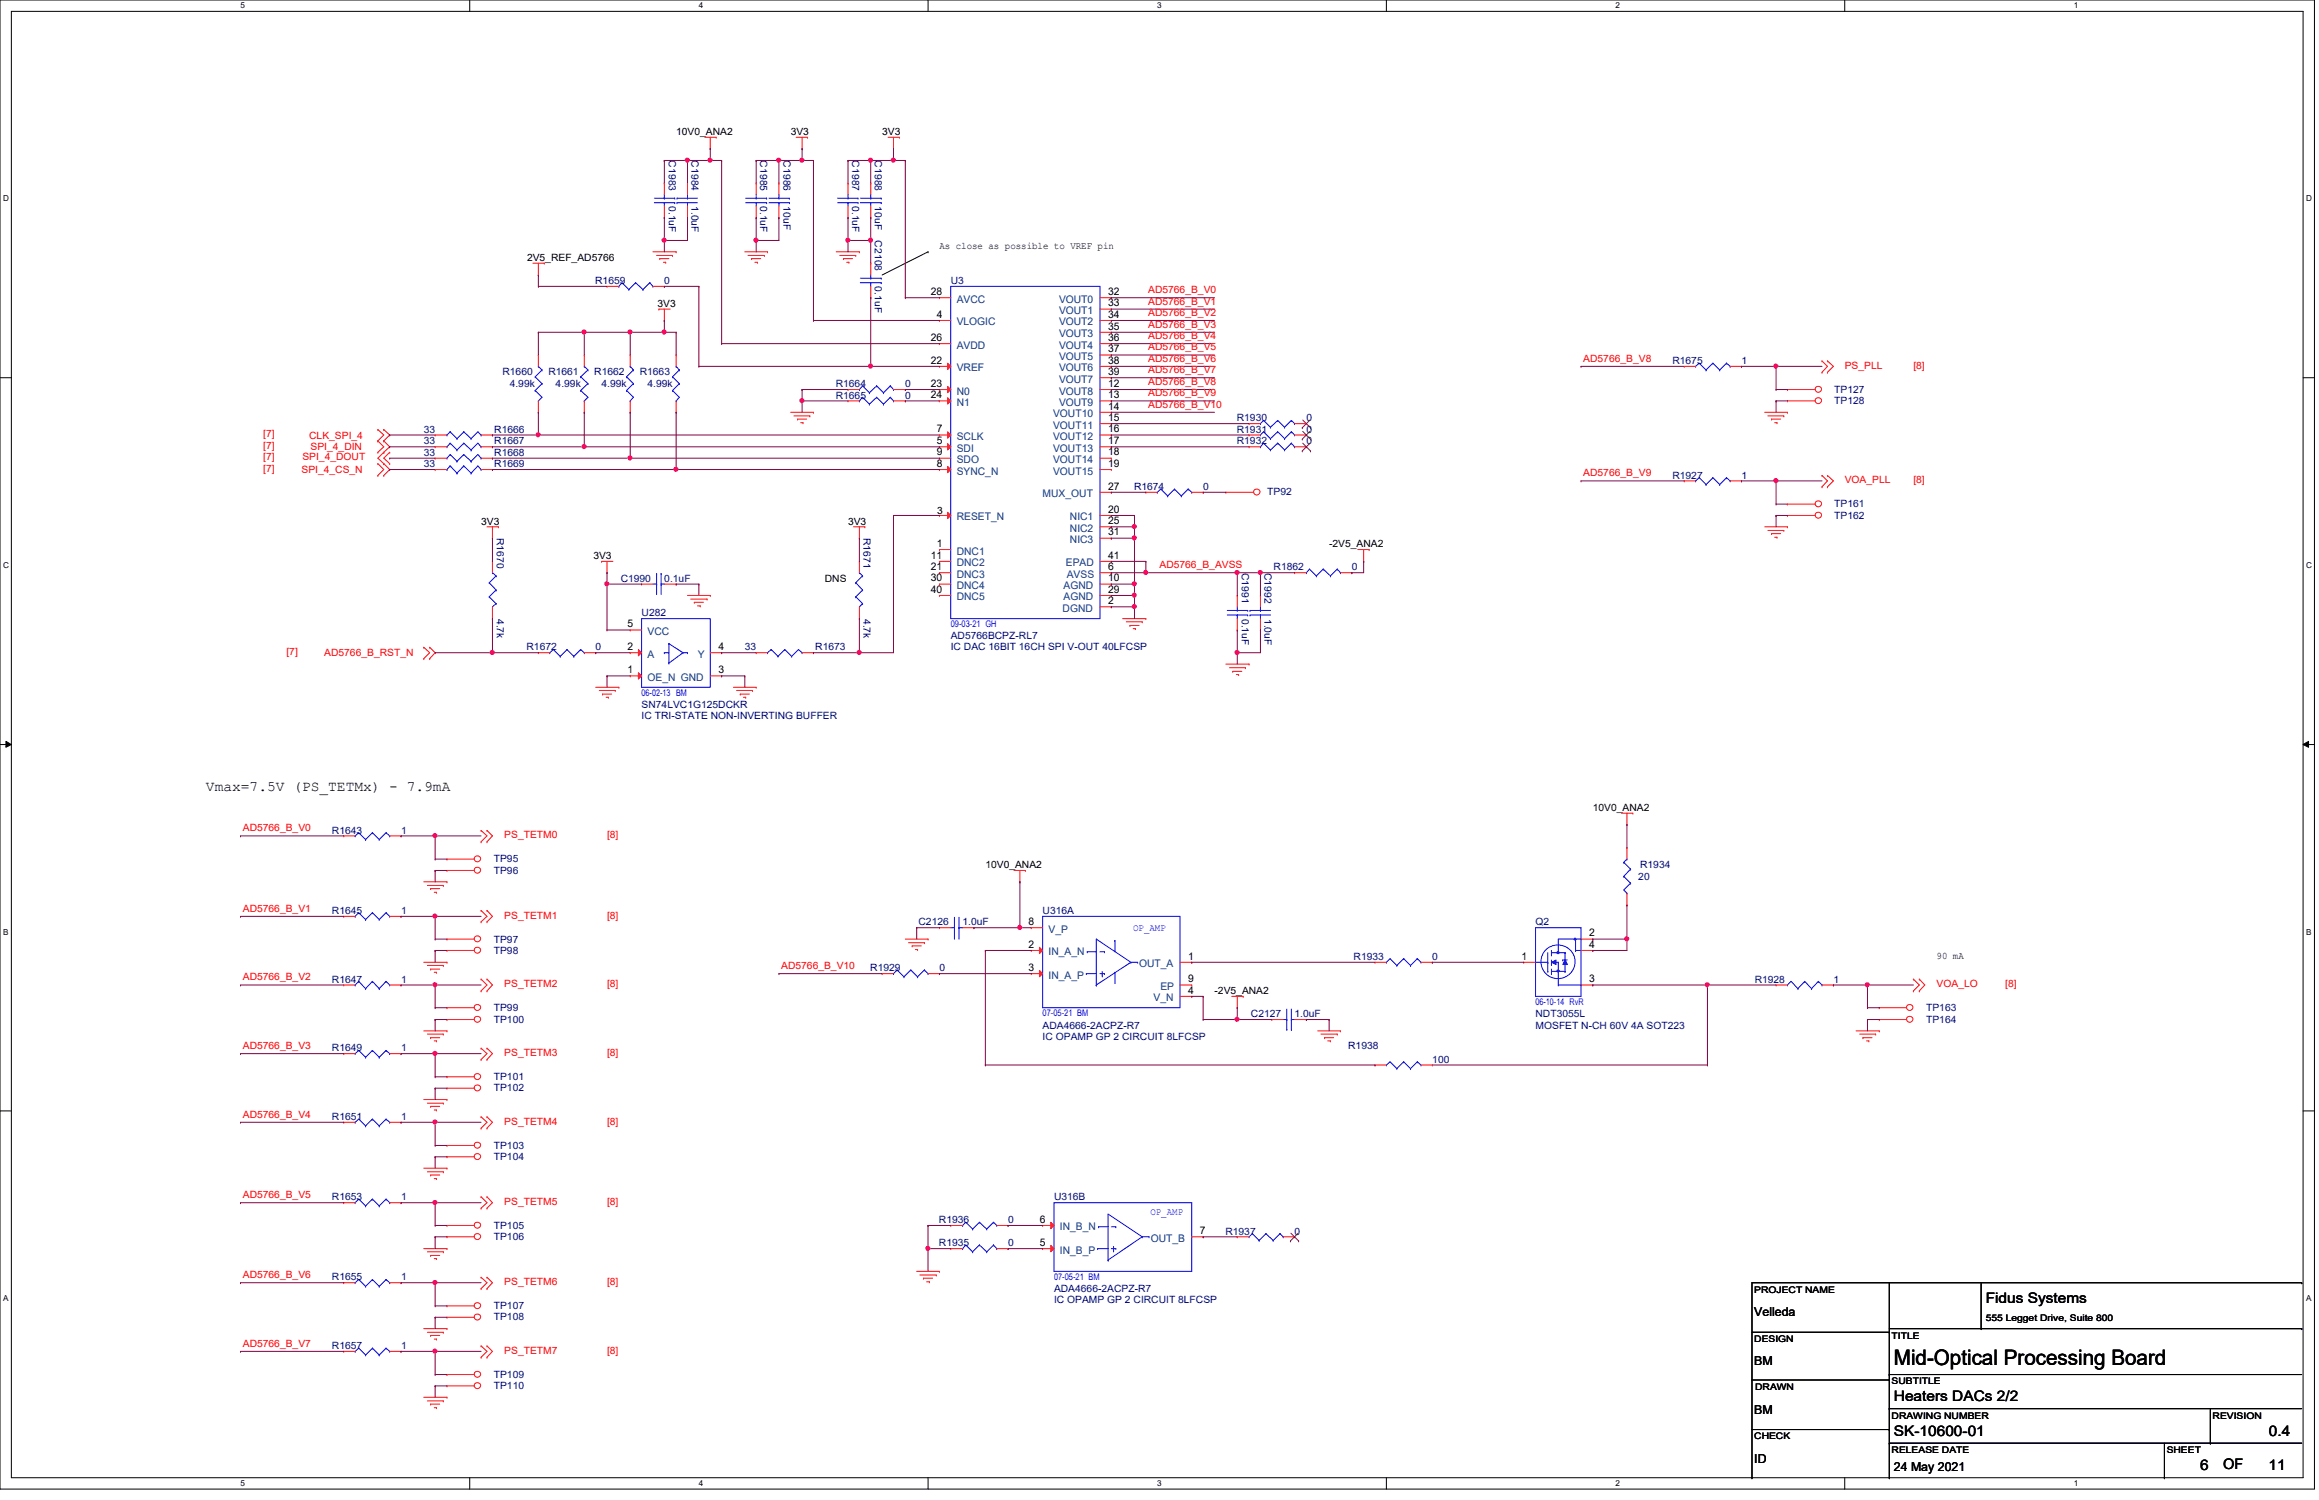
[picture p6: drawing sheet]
<svg xmlns="http://www.w3.org/2000/svg" width="432mm" height="279mm" viewBox="0 0 432 279" stroke-linecap="round" stroke-linejoin="round" font-family="sans-serif">
<defs><g id="words">
<text font-size="4" x="352.6" y="254.3">Mid-Optical Processing Board</text>
<g font-size="2.7">
<text x="38.4" y="147.3">Vmax=7.5V (PS_TETMx) - 7.9mA</text>
<text x="369.7" y="242.7">Fidus Systems</text>
<text x="352.6" y="261">Heaters DACs 2/2</text>
<text x="352.6" y="267.5">SK-10600-01</text>
<text x="422.5" y="267.5">0.4</text>
<text x="409.7" y="273.8">6</text>
<text x="413.9" y="273.6">OF</text>
<text x="422.4" y="273.8">11</text>
</g>
<g font-size="2.3">
<text x="326.6" y="245.2">Velleda</text>
<text x="326.6" y="254.3">BM</text>
<text x="326.6" y="263.3">BM</text>
<text x="326.6" y="272.5">ID</text>
<text x="352.6" y="274">24 May 2021</text>
</g>
<g font-size="1.9" fill="#000080">
<text x="124.5" y="29.9" transform="rotate(90 124.5 29.9)">C1983</text>
<text x="128.8" y="29.9" transform="rotate(90 128.8 29.9)">C1984</text>
<text x="141.6" y="29.9" transform="rotate(90 141.6 29.9)">C1985</text>
<text x="145.9" y="29.9" transform="rotate(90 145.9 29.9)">C1986</text>
<text x="158.7" y="29.9" transform="rotate(90 158.7 29.9)">C1987</text>
<text x="162.9" y="29.9" transform="rotate(90 162.9 29.9)">C1988</text>
<text x="124.5" y="38.4" transform="rotate(90 124.5 38.4)">0.1uF</text>
<text x="128.8" y="38.4" transform="rotate(90 128.8 38.4)">1.0uF</text>
<text x="141.6" y="38.4" transform="rotate(90 141.6 38.4)">0.1uF</text>
<text x="145.9" y="38.4" transform="rotate(90 145.9 38.4)">10uF</text>
<text x="158.7" y="38.4" transform="rotate(90 158.7 38.4)">0.1uF</text>
<text x="162.9" y="38.4" transform="rotate(90 162.9 38.4)">10uF</text>
<text x="162.9" y="44.8" transform="rotate(90 162.9 44.8)">C2108</text>
<text x="110.8" y="52.9">R1659</text>
<text x="123.7" y="52.9">0</text>
<text x="162.9" y="53.3" transform="rotate(90 162.9 53.3)">0.1uF</text>
<text x="177" y="52.9">U3</text>
<text x="93.6" y="69.9">R1660</text>
<text x="102.1" y="69.9">R1661</text>
<text x="110.7" y="69.9">R1662</text>
<text x="119.1" y="69.9">R1663</text>
<text x="311.4" y="67.8">R1675</text>
<text x="324.3" y="67.8">1</text>
<text x="94.9" y="72.1">4.99k</text>
<text x="103.5" y="72.1">4.99k</text>
<text x="112" y="72.1">4.99k</text>
<text x="120.6" y="72.1">4.99k</text>
<text x="155.6" y="74.3">R1665</text>
<text x="155.6" y="72.1">R1664</text>
<text x="168.6" y="74.3">0</text>
<text x="168.6" y="72.1">0</text>
<text x="341.5" y="75.3">TP128</text>
<text x="341.5" y="73.2">TP127</text>
<text x="78.9" y="82.7">33</text>
<text x="78.9" y="80.6">33</text>
<text x="92" y="82.7">R1667</text>
<text x="92" y="80.6">R1666</text>
<text x="230.3" y="78.5">R1930</text>
<text x="230.3" y="82.7">R1932</text>
<text x="230.3" y="80.6">R1931</text>
<text x="243.2" y="78.5">0</text>
<text x="243.2" y="82.7">0</text>
<text x="243.2" y="80.6">0</text>
<text x="78.9" y="84.9">33</text>
<text x="78.9" y="87">33</text>
<text x="92" y="84.9">R1668</text>
<text x="92" y="87">R1669</text>
<text x="311.4" y="89.2">R1927</text>
<text x="324.3" y="89.2">1</text>
<text x="211.2" y="91.3">R1674</text>
<text x="224" y="91.3">0</text>
<text x="236" y="92.1">TP92</text>
<text x="341.5" y="94.5">TP161</text>
<text x="92.5" y="100.2" transform="rotate(90 92.5 100.2)">R1670</text>
<text x="160.8" y="100.2" transform="rotate(90 160.8 100.2)">R1671</text>
<text x="341.5" y="96.6">TP162</text>
<text x="231.2" y="106.7" transform="rotate(90 231.2 106.7)">C1991</text>
<text x="235.5" y="106.7" transform="rotate(90 235.5 106.7)">C1992</text>
<text x="237.2" y="106.3">R1862</text>
<text x="251.7" y="106.3">0</text>
<text x="115.6" y="108.4">C1990</text>
<text x="123.7" y="108.4">0.1uF</text>
<text x="92.5" y="115.2" transform="rotate(90 92.5 115.2)">4.7k</text>
<text x="119.5" y="114.7">U282</text>
<text x="160.8" y="115.2" transform="rotate(90 160.8 115.2)">4.7k</text>
<text x="177" y="119">AD5766BCPZ-RL7</text>
<text x="231.2" y="115.2" transform="rotate(90 231.2 115.2)">0.1uF</text>
<text x="235.5" y="115.2" transform="rotate(90 235.5 115.2)">1.0uF</text>
<text x="98" y="121.2">R1672</text>
<text x="110.9" y="121.2">0</text>
<text x="138.7" y="121.2">33</text>
<text x="151.8" y="121.2">R1673</text>
<text x="177" y="121.2">IC DAC 16BIT 16CH SPI V-OUT 40LFCSP</text>
<text x="119.5" y="131.8">SN74LVC1G125DCKR</text>
<text x="119.5" y="133.9">IC TRI-STATE NON-INVERTING BUFFER</text>
<text x="61.8" y="155.3">R1643</text>
<text x="74.7" y="155.3">1</text>
<text x="91.9" y="160.6">TP95</text>
<text x="305.4" y="161.7">R1934</text>
<text x="91.9" y="162.7">TP96</text>
<text x="305.1" y="163.8">20</text>
<text x="61.8" y="170.3">R1645</text>
<text x="74.7" y="170.3">1</text>
<text x="171" y="172.4">C2126</text>
<text x="179.2" y="172.4">1.0uF</text>
<text x="194.1" y="170.3">U316A</text>
<text x="285.9" y="172.4">Q2</text>
<text x="91.9" y="175.6">TP97</text>
<text x="91.9" y="177.7">TP98</text>
<text x="252.1" y="178.7">R1933</text>
<text x="266.7" y="178.7">0</text>
<text x="61.8" y="183">R1647</text>
<text x="74.7" y="183">1</text>
<text x="162.1" y="180.9">R1929</text>
<text x="174.9" y="180.9">0</text>
<text x="326.7" y="183">R1928</text>
<text x="341.4" y="183">1</text>
<text x="91.9" y="190.5">TP100</text>
<text x="91.9" y="188.4">TP99</text>
<text x="194.1" y="191.6">ADA4666-2ACPZ-R7</text>
<text x="232.9" y="189.4">C2127</text>
<text x="241" y="189.4">1.0uF</text>
<text x="285.9" y="191.6">MOSFET N-CH 60V 4A SOT223</text>
<text x="285.9" y="189.4">NDT3055L</text>
<text x="358.6" y="190.5">TP164</text>
<text x="358.6" y="188.4">TP163</text>
<text x="61.8" y="195.8">R1649</text>
<text x="74.7" y="195.8">1</text>
<text x="194.1" y="193.7">IC OPAMP GP 2 CIRCUIT 8LFCSP</text>
<text x="251" y="195.4">R1938</text>
<text x="266.7" y="198">100</text>
<text x="91.9" y="203.3">TP102</text>
<text x="91.9" y="201.2">TP101</text>
<text x="61.8" y="208.6">R1651</text>
<text x="74.7" y="208.6">1</text>
<text x="91.9" y="214">TP103</text>
<text x="91.9" y="216.1">TP104</text>
<text x="61.8" y="223.6">R1653</text>
<text x="74.7" y="223.6">1</text>
<text x="174.8" y="227.8">R1936</text>
<text x="187.7" y="227.8">0</text>
<text x="196.3" y="223.6">U316B</text>
<text x="91.9" y="228.9">TP105</text>
<text x="91.9" y="231.1">TP106</text>
<text x="174.8" y="232.1">R1935</text>
<text x="187.7" y="232.1">0</text>
<text x="228.2" y="230">R1937</text>
<text x="241" y="230">0</text>
<text x="61.8" y="238.5">R1655</text>
<text x="74.7" y="238.5">1</text>
<text x="91.9" y="243.8">TP107</text>
<text x="91.9" y="246">TP108</text>
<text x="196.3" y="240.6">ADA4666-2ACPZ-R7</text>
<text x="196.3" y="242.7">IC OPAMP GP 2 CIRCUIT 8LFCSP</text>
<text x="61.8" y="251.3">R1657</text>
<text x="74.7" y="251.3">1</text>
<text x="91.9" y="256.6">TP109</text>
<text x="91.9" y="258.7">TP110</text>
</g>
<g font-size="1.9">
<text x="125.9" y="25.1">10V0_ANA2</text>
<text x="147.2" y="25.1">3V3</text>
<text x="164.3" y="25.1">3V3</text>
<text x="174.9" y="46.3">As close as possible to VREF pin</text>
<text x="98.1" y="48.6">2V5_REF_AD5766</text>
<text x="122.4" y="57.2">3V3</text>
<text x="173.3" y="54.9">28</text>
<text x="174.4" y="59.2">4</text>
<text x="206.3" y="54.9">32</text>
<text x="206.3" y="57.1">33</text>
<text x="206.3" y="59.2">34</text>
<text x="173.3" y="63.5">26</text>
<text x="206.3" y="61.4">35</text>
<text x="206.3" y="63.5">36</text>
<text x="206.3" y="65.6">37</text>
<text x="173.3" y="67.7">22</text>
<text x="206.3" y="67.7">38</text>
<text x="206.3" y="69.9">39</text>
<text x="173.3" y="72.1">23</text>
<text x="173.3" y="74.2">24</text>
<text x="206.3" y="72.1">12</text>
<text x="206.3" y="74.2">13</text>
<text x="206.3" y="76.3">14</text>
<text x="174.4" y="80.5">7</text>
<text x="174.4" y="82.7">5</text>
<text x="206.3" y="78.4">15</text>
<text x="206.3" y="80.5">16</text>
<text x="206.3" y="82.7">17</text>
<text x="174.4" y="87">8</text>
<text x="174.4" y="84.8">9</text>
<text x="206.3" y="84.8">18</text>
<text x="206.3" y="87">19</text>
<text x="174.5" y="95.8">3</text>
<text x="206.3" y="95.5">20</text>
<text x="206.3" y="91.2">27</text>
<text x="89.6" y="97.7">3V3</text>
<text x="157.9" y="97.7">3V3</text>
<text x="174.4" y="101.9">1</text>
<text x="206.3" y="97.6">25</text>
<text x="206.3" y="99.7">31</text>
<text x="247.5" y="101.9">-2V5_ANA2</text>
<text x="110.5" y="104.1">3V3</text>
<text x="173.3" y="104.1">11</text>
<text x="173.3" y="106.2">21</text>
<text x="206.3" y="104.1">41</text>
<text x="206.3" y="106.2">6</text>
<text x="153.6" y="108.4">DNS</text>
<text x="173.3" y="108.3">30</text>
<text x="173.3" y="110.4">40</text>
<text x="206.3" y="108.3">10</text>
<text x="206.3" y="110.4">29</text>
<text x="206.3" y="112.5">2</text>
<text x="116.8" y="116.8">5</text>
<text x="116.8" y="125.4">1</text>
<text x="116.8" y="121.1">2</text>
<text x="133.8" y="125.4">3</text>
<text x="133.8" y="121.1">4</text>
<text x="296.6" y="151">10V0_ANA2</text>
<text x="183.5" y="161.7">10V0_ANA2</text>
<text x="191.5" y="172.3">8</text>
<text x="191.5" y="176.5">2</text>
<text x="221.2" y="178.7">1</text>
<text x="283.3" y="178.7">1</text>
<text x="295.9" y="174.4">2</text>
<text x="295.9" y="176.5">4</text>
<text x="360.6" y="178.6">90 mA</text>
<text x="191.5" y="180.8">3</text>
<text x="221.2" y="185.1">4</text>
<text x="221.2" y="183">9</text>
<text x="226.1" y="185.2">-2V5_ANA2</text>
<text x="295.9" y="183">3</text>
<text x="193.6" y="227.8">6</text>
<text x="193.6" y="232.1">5</text>
<text x="223.4" y="229.9">7</text>
</g>
<g font-size="1.9" fill="#004080">
<text x="178.1" y="56.4">AVCC</text>
<text x="197.2" y="56.4">VOUT0</text>
<text x="197.2" y="58.5">VOUT1</text>
<text x="178.1" y="60.6">VLOGIC</text>
<text x="178.1" y="64.9">AVDD</text>
<text x="197.2" y="60.6">VOUT2</text>
<text x="197.2" y="62.8">VOUT3</text>
<text x="197.2" y="64.9">VOUT4</text>
<text x="178.1" y="69.2">VREF</text>
<text x="197.2" y="67.1">VOUT5</text>
<text x="197.2" y="69.2">VOUT6</text>
<text x="197.2" y="71.3">VOUT7</text>
<text x="178.1" y="73.5">N0</text>
<text x="178.1" y="75.6">N1</text>
<text x="196.1" y="77.7">VOUT10</text>
<text x="197.2" y="73.5">VOUT8</text>
<text x="197.2" y="75.6">VOUT9</text>
<text x="178.1" y="82">SCLK</text>
<text x="196.1" y="79.8">VOUT11</text>
<text x="196.1" y="82">VOUT12</text>
<text x="178.1" y="88.4">SYNC_N</text>
<text x="178.1" y="84.2">SDI</text>
<text x="178.1" y="86.3">SDO</text>
<text x="196.1" y="84.2">VOUT13</text>
<text x="196.1" y="86.3">VOUT14</text>
<text x="196.1" y="88.4">VOUT15</text>
<text x="194.1" y="92.6">MUX_OUT</text>
<text x="178.1" y="96.9">RESET_N</text>
<text x="199.2" y="96.9">NIC1</text>
<text x="199.2" y="99.1">NIC2</text>
<text x="199.2" y="101.2">NIC3</text>
<text x="178.1" y="103.3">DNC1</text>
<text x="178.1" y="105.5">DNC2</text>
<text x="178.1" y="107.6">DNC3</text>
<text x="198.5" y="105.5">EPAD</text>
<text x="198.6" y="107.6">AVSS</text>
<text x="178.1" y="109.7">DNC4</text>
<text x="178.1" y="111.8">DNC5</text>
<text x="197.9" y="114">DGND</text>
<text x="198" y="109.7">AGND</text>
<text x="198" y="111.8">AGND</text>
<text x="120.6" y="118.3">VCC</text>
<text x="120.6" y="122.5">A</text>
<text x="130" y="122.5">Y</text>
<text x="120.6" y="126.8">OE_N GND</text>
<text x="195.2" y="173.7">V_P</text>
<text x="195.2" y="178">IN_A_N</text>
<text x="195.2" y="182.3">IN_A_P</text>
<text x="212.1" y="180.2">OUT_A</text>
<text x="216.1" y="184.4">EP</text>
<text x="214.8" y="186.5">V_N</text>
<text x="197.4" y="229.2">IN_B_N</text>
<text x="197.4" y="233.5">IN_B_P</text>
<text x="214.3" y="231.3">OUT_B</text>
</g>
<g font-size="1.9" fill="#f00">
<text x="213.8" y="54.6">AD5766_B_V0</text>
<text x="213.8" y="56.7">AD5766_B_V1</text>
<text x="213.8" y="58.8">AD5766_B_V2</text>
<text x="213.8" y="61">AD5766_B_V3</text>
<text x="213.8" y="63.2">AD5766_B_V4</text>
<text x="213.8" y="65.3">AD5766_B_V5</text>
<text x="213.8" y="67.4">AD5766_B_V6</text>
<text x="213.8" y="69.5">AD5766_B_V7</text>
<text x="213.8" y="71.7">AD5766_B_V8</text>
<text x="294.8" y="67.4">AD5766_B_V8</text>
<text x="343.5" y="68.7">PS_PLL</text>
<text x="356.3" y="68.7">[8]</text>
<text x="213.8" y="73.8">AD5766_B_V9</text>
<text x="213.8" y="75.9">AD5766_B_V10</text>
<text x="49" y="83.6">[7]</text>
<text x="49" y="81.4">[7]</text>
<text x="57.6" y="81.7">CLK_SPI_4</text>
<text x="57.8" y="83.8">SPI_4_DIN</text>
<text x="49" y="85.8">[7]</text>
<text x="49" y="87.9">[7]</text>
<text x="56.1" y="88.1">SPI_4_CS_N</text>
<text x="56.3" y="85.8">SPI_4_DOUT</text>
<text x="294.8" y="88.7">AD5766_B_V9</text>
<text x="343.5" y="90">VOA_PLL</text>
<text x="356.3" y="90">[8]</text>
<text x="215.9" y="105.8">AD5766_B_AVSS</text>
<text x="53.3" y="122">[7]</text>
<text x="60.4" y="122.3">AD5766_B_RST_N</text>
<text x="45.2" y="154.9">AD5766_B_V0</text>
<text x="93.9" y="156.1">PS_TETM0</text>
<text x="113" y="156.1">[8]</text>
<text x="45.2" y="169.8">AD5766_B_V1</text>
<text x="93.9" y="171.1">PS_TETM1</text>
<text x="113" y="171.1">[8]</text>
<text x="45.2" y="182.6">AD5766_B_V2</text>
<text x="93.9" y="183.9">PS_TETM2</text>
<text x="113" y="183.9">[8]</text>
<text x="145.5" y="180.5">AD5766_B_V10</text>
<text x="360.6" y="183.9">VOA_LO</text>
<text x="373.4" y="183.9">[8]</text>
<text x="45.2" y="195.4">AD5766_B_V3</text>
<text x="93.9" y="196.7">PS_TETM3</text>
<text x="113" y="196.7">[8]</text>
<text x="45.2" y="208.2">AD5766_B_V4</text>
<text x="93.9" y="209.5">PS_TETM4</text>
<text x="113" y="209.5">[8]</text>
<text x="45.2" y="223.2">AD5766_B_V5</text>
<text x="93.9" y="224.5">PS_TETM5</text>
<text x="113" y="224.5">[8]</text>
<text x="45.2" y="238.1">AD5766_B_V6</text>
<text x="93.9" y="239.4">PS_TETM6</text>
<text x="113" y="239.4">[8]</text>
<text x="45.2" y="250.9">AD5766_B_V7</text>
<text x="93.9" y="252.1">PS_TETM7</text>
<text x="113" y="252.1">[8]</text>
</g>
<g font-size="1.9" fill="#00f">
<text x="211" y="173.5">OP_AMP</text>
<text x="214.2" y="226.4">OP_AMP</text>
</g>
<g font-size="1.7" fill="#00f">
<text x="177" y="116.8">09-03-21 GH</text>
<text x="119.5" y="129.6">06-02-13 BM</text>
<text x="194.1" y="189.3">07-05-21 BM</text>
<text x="285.9" y="187.2">06-10-14 RvR</text>
<text x="196.3" y="238.4">07-05-21 BM</text>
</g>
<g font-size="1.7">
<text x="326.6" y="240.8">PROJECT NAME</text>
<text x="326.6" y="249.9">DESIGN</text>
<text x="352.2" y="249.3">TITLE</text>
<text x="369.7" y="246.1">555 Legget Drive, Suite 800</text>
<text x="352.2" y="257.8">SUBTITLE</text>
<text x="326.8" y="258.9">DRAWN</text>
<text x="326.6" y="268.1">CHECK</text>
<text x="352.2" y="264.2">DRAWING NUMBER</text>
<text x="412" y="264.2">REVISION</text>
<text x="352.2" y="270.7">RELEASE DATE</text>
<text x="403.4" y="270.7">SHEET</text>
</g>
<g font-size="1.5">
<text x="44.8" y="1.5">5</text>
<text x="130.1" y="1.5">4</text>
<text x="215.5" y="1.5">3</text>
<text x="300.8" y="1.5">2</text>
<text x="386.2" y="1.5">1</text>
<text x=".6" y="37.5">D</text>
<text x="429.4" y="37.5">D</text>
<text x=".6" y="105.7">C</text>
<text x="429.4" y="105.7">C</text>
<text x=".6" y="174.1">B</text>
<text x="429.4" y="174.1">B</text>
<text x=".6" y="242.3">A</text>
<text x="429.4" y="242.3">A</text>
<text x="44.8" y="276.8">5</text>
<text x="130.1" y="276.8">4</text>
<text x="215.5" y="276.8">3</text>
<text x="300.8" y="276.8">2</text>
<text x="386.2" y="276.8">1</text>
</g>
</g></defs>
<path d="M0 0h431v277.4h-431zM2.1 2.1h426.7v273.2h-426.7z" fill="none" stroke="#000" stroke-width=".19"/>
<g fill="#fff">
<path d="M44.8 .3h.8v1.6h-.8z"/>
<path d="M44.8 275.5h.8v1.6h-.8z"/>
</g>
<path d="M87.5 0v2.1M87.5 275.3v2.1" fill="none" stroke="#000" stroke-width=".19"/>
<g fill="#fff">
<path d="M130.1 .3h.8v1.6h-.8z"/>
<path d="M130.1 275.5h.8v1.6h-.8z"/>
</g>
<path d="M172.8 0v2.1M172.8 275.3v2.1" fill="none" stroke="#000" stroke-width=".19"/>
<g fill="#fff">
<path d="M215.5 .3h.7v1.6h-.7z"/>
<path d="M215.5 275.5h.7v1.6h-.7z"/>
</g>
<path d="M258.1 0v2.1M258.1 275.3v2.1" fill="none" stroke="#000" stroke-width=".19"/>
<g fill="#fff">
<path d="M300.8 .3h.8v1.6h-.8z"/>
<path d="M300.8 275.5h.8v1.6h-.8z"/>
</g>
<path d="M343.5 0v2.1M343.5 275.3v2.1" fill="none" stroke="#000" stroke-width=".19"/>
<g fill="#fff">
<path d="M386.2 .3h.7v1.6h-.7z"/>
<path d="M386.2 275.5h.7v1.6h-.7z"/>
<path d="M.6 36.2h1v1.6h-1z"/>
<path d="M429.4 36.2h1v1.6h-1z"/>
<path d="M.6 104.5h1v1.6h-1z"/>
<path d="M429.4 104.5h1v1.6h-1z"/>
</g>
<path d="M0 70.4h2.1M428.8 70.4h2.2" fill="none" stroke="#000" stroke-width=".19"/>
<g fill="#fff">
<path d="M.6 172.8h.9v1.6h-.9z"/>
<path d="M429.4 172.8h1v1.6h-1z"/>
</g>
<path d="M0 138.7h2.1M1.1 138.1l1 .6-1 .5zM428.8 138.7l1.1-.6v1.1zM428.8 138.7h2.2" fill="none" stroke="#000" stroke-width=".19"/>
<path d="M1.1 138.1l1 .6-1 .5zM428.8 138.7l1.1-.6v1.1z" fill="#000"/>
<g fill="#fff">
<path d="M.6 241h.9v1.7h-.9z"/>
<path d="M429.4 241h1v1.7h-1z"/>
</g>
<g fill="none" stroke="#000" stroke-width=".19">
<path d="M172.8 46.9h.1M172.8 46.9l-8.5 4.3M0 206.9h2.1M428.8 206.9h2.2M351.8 238.9v36.4M368.9 238.9v8.6M428.6 238.9h.1M428.6 238.9h-102.4v36.4M326.2 257h25.6M326.2 248.2h25.6M351.8 257h.1M351.8 248.2h.1"/>
<path d="M351.8 256h.1M351.8 247.5h76.8M351.8 256h76.8M368.9 247.5h.1M428.6 247.5h.1M326.2 275.3h.1M326.2 266.3h25.6M351.8 266.3h.1M351.8 275.3h.1M351.8 268.8h.1M351.8 262.4h.1M351.8 268.8h76.8"/>
<path d="M351.8 262.4h76.8M403 275.3h.1M403 268.8v6.5M411.6 268.8h.1M411.6 262.4v6.4"/>
</g>
<g fill="none" stroke="#f00" stroke-width=".19">
<path d="M131.2 25.6h2.1M132.2 27.7h.1M132.2 25.6v2.1M133.3 25.6h.1M148.3 25.6h2.1M149.4 27.7h.1M149.4 25.6v2.1M150.4 25.6h.1M165.4 25.6h2.1M166.4 27.7h.1M166.4 25.6v2.1M167.5 25.6h.1"/>
<path d="M99.2 49h2.1M100.2 51.2h.1M100.2 49v2.2M101.3 49h.1M121.6 46.9h4.3M122.3 47.6h2.9M122.7 57.6h.1M122.7 57.6h2.1M122.9 48.2h.1M122.9 48.2h1.6M123.5 48.9h.5M123.7 59.7h.1"/>
<path d="M123.7 57.6v2.1M124 48.9h.1M125.2 47.6h.1M125.9 46.9h.1M138.7 46.9h4.2M139.3 47.6h3M140 48.2h.1M140 48.2h1.6M140.5 48.9h.6M141.1 48.9h.1M142.3 47.6h.1M142.9 46.9h.1"/>
<path d="M155.7 46.9h4.3M156.4 47.6h2.9M157.1 48.2h.1M157.1 48.2h1.6M157.6 48.9h.5M158.1 48.9h.1M159.3 47.6h.1M160 46.9h.1M147.2 76.8h4.3M147.8 77.5h3M148.5 78.1h.1M148.5 78.1h1.7"/>
<path d="M149.1 78.7h.4M149.5 78.7h.1M150.8 77.5h.1M151.5 76.8h.1M328.6 76.8h4.2M329.2 77.5h2.9M329.9 78.1h.1M329.9 78.1h1.7M330.5 78.7h.4M330.9 78.7h.1M332.1 77.5h.1M332.8 76.8h.1"/>
<path d="M339.3 67.2h.1M339.3 69.3h.1M339.3 67.2l1 1-1 1.1M340.3 67.2h.1M340.3 69.3h.1M340.3 67.2l1.1 1-1.1 1.1M70.4 82.1h.1M70.4 80h.1M70.4 84.2h.1M70.4 88.6h.1M70.4 86.4h.1M70.4 80l1.1 1-1.1 1.1"/>
<path d="M70.4 82.1l1.1 1.1-1.1 1M70.4 86.4l1.1 1.1-1.1 1.1M71.5 80h.1M71.5 82.1h.1M71.5 84.2h.1M71.5 86.4h.1M71.5 88.6h.1M71.5 80l1.1 1-1.1 1.1M71.5 82.1l1.1 1.1-1.1 1M71.5 84.2l-1.1 1.1 1.1 1.1M71.5 86.4l1.1 1.1-1.1 1.1M72.6 86.4h.1"/>
<path d="M72.6 84.2h.1M72.6 84.2l-1.1 1.1 1.1 1.1M90.7 98.1h2.1M91.7 98.1v2.1M92.8 98.1h.1M158.9 98.1h2.1M160 98.1v2.1M161 98.1h.1M328.6 98.1h4.2M329.2 98.8h2.9M329.9 99.4h.1M329.9 99.4h1.7"/>
<path d="M332.1 98.8h.1M332.8 98.1h.1M339.3 88.6h.1M339.3 90.7h.1M339.3 88.6l1 1-1 1.1M340.3 88.6h.1M340.3 90.7h.1M340.3 88.6l1.1 1-1.1 1.1M91.7 100.2h.1M112 104.6h.1M112 104.6h2.1M113 106.7h.1"/>
<path d="M113 104.6v2.1M128 110.9h4.2M128.6 111.6h3.1M129.3 112.2h.1M129.3 112.2h1.7M129.9 112.9h.5M130.4 112.9h.1M131.7 111.6h.1M132.2 110.9h.1M160 100.2h.1M209 115.2h4.4M209.7 115.8h3"/>
<path d="M210.4 116.5h.1M210.4 116.5h1.7M211 117.1h.4M211.4 117.1h.1M212.7 115.8h.1M213.4 115.2h.1M252.8 102.4h2.1M253.9 104.6h.1M253.9 102.4v2.2M254.9 102.4h.1M330.5 100.1h.4M330.9 100.1h.1"/>
<path d="M78.9 122.7h.1M78.9 120.6h.1M78.9 120.6l1.1 1-1.1 1.1M80 120.6h.1M80 122.7h.1M80 120.6l1 1-1 1.1M110.9 128h4.3M111.6 128.6h3M112.2 129.3h.1M112.2 129.3h1.7M112.9 129.9h.4M113.3 129.9h.1"/>
<path d="M114.6 128.6h.1M115.2 128h.1M136.6 128h4.2M137.2 128.6h2.9M137.8 129.3h.1M137.8 129.3h1.7M138.4 129.9h.5M138.9 129.9h.1M140.1 128.6h.1M140.8 128h.1M228.3 123.7h4.3M228.9 124.4h3"/>
<path d="M229.5 125.1h.1M229.5 125.1h1.7M230.2 125.6h.4M230.6 125.6h.1M231.9 124.4h.1M232.6 123.7h.1M89.6 154.7h.1M89.6 156.8h.1M89.6 154.7l1.1 1-1.1 1.1M90.7 154.7h.1M90.7 156.8h.1M90.7 154.7l1 1-1 1.1"/>
<path d="M301.9 151.5h2.1M302.9 153.6h.1M302.9 151.5v2.1M304 151.5h.1M78.9 164.3h4.3M78.9 179.2h4.3M79.6 164.9h2.9M79.6 179.8h2.9M80.2 165.5h.1M80.2 165.5h1.7M80.9 166.2h.4M81.3 166.2h.1"/>
<path d="M82.5 164.9h.1M82.5 179.8h.1M83.2 164.3h.1M83.2 179.2h.1M89.6 169.6h.1M89.6 171.7h.1M89.6 169.6l1.1 1.1-1.1 1M90.7 169.6h.1M90.7 171.7h.1M90.7 169.6l1 1.1-1 1M168.6 174.9h4.2M169.2 175.6h2.9"/>
<path d="M169.8 176.2h.1M169.8 176.2h1.7M170.4 176.9h.5M170.9 176.9h.1M172.1 175.6h.1M172.8 174.9h.1M188.8 162.1h2.1M189.9 164.3h.1M189.9 162.1v2.2M190.9 162.1h.1M78.9 192h4.3M79.6 192.6h2.9"/>
<path d="M80.2 180.5h.1M80.2 193.3h.1M80.2 180.5h1.7M80.2 193.3h1.7M80.9 181.1h.4M80.9 193.9h.4M81.3 181.1h.1M81.3 193.9h.1M82.5 192.6h.1M83.2 192h.1M89.6 182.4h.1M89.6 184.6h.1"/>
<path d="M89.6 195.2h.1M89.6 197.4h.1M89.6 182.4l1.1 1.1-1.1 1.1M89.6 195.2l1.1 1.1-1.1 1.1M90.7 182.4h.1M90.7 184.6h.1M90.7 195.2h.1M90.7 197.4h.1M90.7 182.4l1 1.1-1 1.1M90.7 195.2l1 1.1-1 1.1M229.4 185.6h2.1M230.4 187.7h.1"/>
<path d="M230.4 185.6v2.1M231.5 185.6h.1M245.4 192h4.2M246 192.6h3M246.6 193.3h.1M246.6 193.3h1.7M247.2 193.9h.5M247.7 193.9h.1M249 192.6h.1M249.6 192h.1M345.6 192h4.3M346.3 192.6h2.9"/>
<path d="M346.9 193.3h.1M346.9 193.3h1.7M347.6 193.9h.4M348 193.9h.1M349.2 192.6h.1M349.9 192h.1M356.3 182.4h.1M356.3 184.6h.1M356.3 182.4l1.1 1.1-1.1 1.1M357.4 182.4h.1M357.4 184.6h.1M357.4 182.4l1 1.1-1 1.1"/>
<path d="M78.9 204.8h4.3M78.9 217.6h4.3M79.6 205.5h2.9M79.6 218.3h2.9M80.2 206.1h.1M80.2 218.9h.1M80.2 206.1h1.7M80.2 218.9h1.7M80.9 206.8h.4M80.9 219.5h.4M81.3 206.8h.1M81.3 219.5h.1"/>
<path d="M82.5 205.5h.1M82.5 218.3h.1M83.2 204.8h.1M83.2 217.6h.1M89.6 208h.1M89.6 210.1h.1M89.6 208l1.1 1-1.1 1.1M90.7 208h.1M90.7 210.1h.1M90.7 208l1 1-1 1.1M78.9 232.6h4.3M79.6 233.2h2.9"/>
<path d="M80.2 233.8h.1M80.2 233.8h1.7M80.9 234.4h.4M81.3 234.4h.1M82.5 233.2h.1M83.2 232.6h.1M89.6 222.9h.1M89.6 225h.1M89.6 237.9h.1M89.6 222.9l1.1 1.1-1.1 1M89.6 237.9l1.1 1-1.1 1.1M90.7 222.9h.1"/>
<path d="M90.7 225h.1M90.7 237.9h.1M90.7 222.9l1 1.1-1 1M90.7 237.9l1 1-1 1.1M170.7 236.8h4.2M171.3 237.5h3M172 238.1h.1M172 238.1h1.7M172.6 238.8h.5M173.1 238.8h.1M174.3 237.5h.1M174.9 236.8h.1"/>
<path d="M78.9 247.5h4.3M79.6 248.2h2.9M80.2 248.8h.1M80.2 248.8h1.7M80.9 249.4h.4M81.3 249.4h.1M82.5 248.2h.1M83.2 247.5h.1M89.6 240h.1M89.6 250.7h.1M89.6 252.8h.1M89.6 250.7l1.1 1-1.1 1.1"/>
<path d="M90.7 240h.1M90.7 250.7h.1M90.7 252.8h.1M90.7 250.7l1 1-1 1.1M78.9 260.3h4.3M79.6 260.9h2.9M80.2 261.5h.1M80.2 261.5h1.7M80.9 262.2h.4M81.3 262.2h.1M82.5 260.9h.1M83.2 260.3h.1"/>
</g>
<circle cx="88.9" cy="189.9" r=".58" fill="#fff"/>
<g fill="none" stroke="#f00" stroke-width=".19">
<path d="M128 34.1h.1M128 34.1v2.1M128 38.4v2.2M128 40.6h.1M232.6 78.9h.1M232.6 78.9h2.1M241 78.9h2.2M243.2 78.9h.1M81 83.2h.1M81 83.2h2.2M89.6 83.2h2.1M91.7 83.2h.1"/>
<path d="M230.4 110.9h.1M230.4 117.3h.1M230.4 110.9v2.1M230.4 115.2v2.1M83.2 189.9h.1M83.2 189.9h5.1M64 224h.1M64 224h2.1M72.6 224h2.1M74.7 224h.1M177 232.6h.1M177 232.6h2.2"/>
<path d="M185.6 232.6h2.1M187.7 232.6h.1"/>
<circle cx="88.9" cy="189.9" r=".58"/>
</g>
<g fill="none" stroke="#00f" stroke-width=".19">
<path d="M126.1 37.8h.1M126.1 36.9h.1M126.1 37.8h3.8M126.1 36.9h3.8M128 37.8h.1M128 36.9h.1M128 36.2v.7M128 37.8v.6M234.7 78.9h.1M234.7 78.9l.6-.6 1.3 1.3M236.6 79.6h.1M237.9 78.3h.1"/>
<path d="M237.9 78.3l-1.3 1.3M237.9 78.3l1.3 1.3M239.2 79.6h.1M240.5 78.3h.1M240.5 78.3l.5 .6M240.5 78.3l-1.3 1.3M241 78.9h.1M83.2 83.2h.1M83.8 82.5h.1M83.8 82.5l-.6 .7M83.8 82.5l1.3 1.3M85.1 83.8h.1"/>
<path d="M86.4 82.5h.1M86.4 82.5l1.3 1.3M86.4 82.5l-1.3 1.3M87.7 83.8h.1M89.6 83.2h.1M89.6 83.2l-.6-.7-1.3 1.3M228.5 113.7h3.8M228.5 114.6h3.8M230.4 113.7h.1M230.4 114.6h.1M230.4 113v.7M230.4 114.6v.6"/>
<path d="M232.3 113.7h.1M232.3 114.6h.1M66.1 224h.1M66.1 224l.7-.6 1.3 1.2M68.1 224.6h.1M69.3 223.4h.1M69.3 223.4l-1.2 1.2M69.3 223.4l1.3 1.2M70.6 224.6h.1M71.9 223.4h.1M71.9 223.4l.7 .6M71.9 223.4l-1.3 1.2"/>
<path d="M72.6 224h.1M179.2 232.6h.1M179.2 232.6l.6-.7 1.3 1.3M181.1 233.2h.1M182.4 231.9h.1M182.4 231.9l-1.3 1.3M182.4 231.9l1.3 1.3M183.7 233.2h.1M185 231.9h.1M185 231.9l.6 .7M185 231.9l-1.3 1.3M185.6 232.6h.1"/>
</g>
<path d="M242.5 79.7h.1M242.6 78.2l1.4 1.5M243.9 78.2l-1.4 1.5M244 79.7h.1" fill="none" stroke="#804000" stroke-width=".19"/>
<circle cx="88.9" cy="228.2" r=".58" fill="#fff"/>
<g fill="none" stroke="#f00" stroke-width=".19">
<path d="M81 81h.1M81 85.3h.1M81 81h2.2M81 85.3h2.2M89.6 81h2.1M89.6 85.3h2.1M91.7 81h.1M91.7 85.3h.1M302.9 157.9h.1M302.9 157.9v2.1M174.9 172.8h.1M174.9 172.8h2.1"/>
<path d="M179.2 172.8h2.2M181.4 172.8h.1M302.9 168.6h.1M302.9 166.4v2.2M330.7 183.5h.1M330.7 183.5h2.1M339.3 183.5h2.1M341.4 183.5h.1M83.2 228.3h.1M83.2 228.3h5.1"/>
<circle cx="88.9" cy="228.2" r=".58"/>
</g>
<g fill="none" stroke="#00f" stroke-width=".19">
<path d="M83.2 81h.1M83.2 85.3h.1M83.8 80.4h.1M83.8 84.7h.1M83.8 80.4l-.6 .6M83.8 80.4l1.3 1.3M83.8 84.7l-.6 .6M83.8 84.7l1.3 1.2M85.1 81.7h.1M85.1 85.9h.1M86.4 80.4h.1M86.4 84.7h.1"/>
<path d="M86.4 80.4l1.3 1.3M86.4 80.4l-1.3 1.3M86.4 84.7l1.3 1.2M86.4 84.7l-1.3 1.2M87.7 81.7h.1M87.7 85.9h.1M89.6 81h.1M89.6 85.3h.1M89.6 81l-.6-.6-1.3 1.3M89.6 85.3l-.6-.6-1.3 1.2M177 172.8h.7M177.7 172.8h.1"/>
<path d="M177.7 174.8h.1M177.7 170.9v3.9M178.6 172.8h.1M178.6 174.8h.1M178.6 172.8h.6M178.6 170.9v3.9M302.3 163.2h.1M302.3 160.6h.1M302.3 163.2l1.3 1.3M302.3 160.6l1.3 1.3M302.9 160h.1M302.9 166.4h.1"/>
<path d="M302.9 160l-.6 .6M303.6 164.5h.1M303.6 161.9h.1M303.6 164.5l-1.3 1.3 .6 .6M303.6 161.9l-1.3 1.3M332.8 183.5h.1M332.8 183.5l.7-.7 1.3 1.3M334.8 184.1h.1M336 182.8h.1M336 182.8l-1.2 1.3M336 182.8l1.3 1.3M337.3 184.1h.1"/>
<path d="M338.6 182.8h.1M338.6 182.8l.7 .7M338.6 182.8l-1.3 1.3M339.3 183.5h.1"/>
</g>
<circle cx="88.9" cy="202.6" r=".58" fill="#fff"/>
<g fill="none" stroke="#f00" stroke-width=".19">
<path d="M174.9 55.5h.1M174.9 59.7h.1M174.9 55.5h2.1M174.9 59.7h2.1M204.8 55.5h2.1M204.8 57.6h2.1M204.8 59.7h2.1M206.9 55.5h.1M206.9 57.6h.1M206.9 59.7h.1M204.8 61.9h2.1M204.8 64h2.1"/>
<path d="M204.8 66.1h2.1M204.8 68.2h2.1M204.8 70.4h2.1M206.9 61.9h.1M206.9 64h.1M206.9 66.1h.1M206.9 68.2h.1M206.9 70.4h.1M83.2 202.7h.1M83.2 202.7h5.1"/>
<circle cx="88.9" cy="202.6" r=".58"/>
</g>
<path d="M177 53.3h27.8v61.9h-27.8z" fill="none" stroke="#00f" stroke-width=".19"/>
<path d="M176.4 86.9l.6 .6-.6 .6z" fill="#f00"/>
<path d="M174.9 87.5h.1M174.9 87.5h2.1M176.4 86.9l.6 .6-.6 .6z" fill="none" stroke="#f00" stroke-width=".19"/>
<path d="M176.4 80.4l.6 .6-.6 .6z" fill="#f00"/>
<path d="M174.9 81h.1M174.9 81h2.1M176.4 80.4l.6 .6-.6 .6z" fill="none" stroke="#f00" stroke-width=".19"/>
<path d="M176.4 82.6l.6 .6-.6 .6z" fill="#f00"/>
<g fill="none" stroke="#f00" stroke-width=".19">
<path d="M174.9 83.2h.1M174.9 85.3h.1M174.9 83.2h2.1M174.9 85.3h2.1M176.4 82.6l.6 .6-.6 .6zM204.8 96h2.1M204.8 98.1h2.1M206.9 96h.1M206.9 98.1h.1M204.8 108.8h2.1M204.8 104.6h2.1M206.9 108.8h.1"/>
<path d="M206.9 104.6h.1"/>
</g>
<path d="M176.4 95.4l.6 .6-.6 .6z" fill="#f00"/>
<path d="M174.9 96h.1M174.9 96h2.1M176.4 95.4l.6 .6-.6 .6z" fill="none" stroke="#f00" stroke-width=".19"/>
<path d="M176.4 67.6l.6 .6-.6 .6z" fill="#f00"/>
<g fill="none" stroke="#f00" stroke-width=".19">
<path d="M174.9 68.2h.1M174.9 64h.1M174.9 68.2h2.1M174.9 64h2.1M176.4 67.6l.6 .6-.6 .6zM204.8 72.6h2.1M204.8 74.7h2.1M204.8 76.8h2.1M204.8 78.9h2.1M206.9 72.6h.1M206.9 74.7h.1M206.9 76.8h.1"/>
<path d="M206.9 78.9h.1M204.8 91.7h2.1M204.8 81h2.1M204.8 83.2h2.1M204.8 85.3h2.1M204.8 87.5h2.1M206.9 91.7h.1M206.9 81h.1M206.9 83.2h.1M206.9 85.3h.1M206.9 87.5h.1M174.9 102.4h.1"/>
<path d="M174.9 104.6h.1M174.9 106.7h.1M174.9 108.8h.1M174.9 110.9h.1M174.9 102.4h2.1M174.9 104.6h2.1M174.9 106.7h2.1M174.9 108.8h2.1M174.9 110.9h2.1M204.8 106.7h2.1M204.8 110.9h2.1M204.8 100.2h2.1"/>
<path d="M206.9 100.2h.1M206.9 110.9h.1M206.9 106.7h.1"/>
</g>
<path d="M176.4 72l.6 .6-.6 .6z" fill="#f00"/>
<path d="M174.9 72.6h.1M174.9 72.6h2.1M176.4 72l.6 .6-.6 .6z" fill="none" stroke="#f00" stroke-width=".19"/>
<path d="M176.4 74.1l.6 .6-.6 .6z" fill="#f00"/>
<g fill="none" stroke="#f00" stroke-width=".19">
<path d="M174.9 74.7h.1M174.9 74.7h2.1M176.4 74.1l.6 .6-.6 .6zM204.8 113h2.1M206.9 113h.1M140.8 121.6h.1M140.8 121.6h2.1M149.4 121.6h2.1M151.5 121.6h.1M64 155.7h.1M64 155.7h2.1M72.6 155.7h2.1"/>
<path d="M74.7 155.7h.1"/>
</g>
<g fill="none" stroke="#00f" stroke-width=".19">
<path d="M142.9 121.6h.1M143.6 121h.1M143.6 121l-.7 .6M143.6 121l1.3 1.3M144.9 122.3h.1M146.1 121h.1M146.1 121l1.3 1.3M146.1 121l-1.2 1.3M147.4 122.3h.1M149.4 121.6h.1M149.4 121.6l-.7-.6-1.3 1.3M66.1 155.7h.1"/>
<path d="M66.1 155.7l.7-.6 1.3 1.3M68.1 156.4h.1M69.3 155.1h.1M69.3 155.1l-1.2 1.3M69.3 155.1l1.3 1.3M70.6 156.4h.1M71.9 155.1h.1M71.9 155.1l.7 .6M71.9 155.1l-1.3 1.3M72.6 155.7h.1"/>
</g>
<circle cx="88.9" cy="160" r=".58" fill="#fff"/>
<g fill="none" stroke="#f00" stroke-width=".19">
<path d="M91.7 115.2h.1M91.7 104.6h.1M91.7 104.6v2.1M91.7 113v2.2M83.2 160h.1M83.2 160h5.1"/>
<circle cx="88.9" cy="160" r=".58"/>
</g>
<path d="M91.1 111.2h.1M91.1 108.5h.1M91.1 111.2l1.3 1.2M91.1 108.5l1.3 1.4M91.7 106.7h.1M91.7 106.7l.7 .6M92.4 112.4h.1M92.4 109.9h.1M92.4 107.3h.1M92.4 112.4l-.7 .6M92.4 109.9l-1.3 1.3M92.4 107.3l-1.3 1.2" fill="none" stroke="#00f" stroke-width=".19"/>
<circle cx="355.6" cy="189.9" r=".58" fill="#fff"/>
<g fill="none" stroke="#f00" stroke-width=".19">
<path d="M157.9 74.7h.1M157.9 74.7h2.1M166.4 74.7h2.2M168.6 74.7h.1M81 87.5h.1M81 87.5h2.2M89.6 87.5h2.1M91.7 87.5h.1M213.4 91.7h.1M213.4 91.7h2.1M221.9 91.7h2.1M224 91.7h.1"/>
<path d="M349.9 189.9h.1M349.9 189.9h5.1M64 238.9h.1M64 238.9h2.1M72.6 238.9h2.1M74.7 238.9h.1"/>
<circle cx="355.6" cy="189.9" r=".58"/>
</g>
<g fill="none" stroke="#00f" stroke-width=".19">
<path d="M160 74.7h.1M160 74.7l.6-.7 1.3 1.3M161.9 75.3h.1M163.2 74h.1M163.2 74l-1.3 1.3M163.2 74l1.3 1.3M164.5 75.3h.1M165.8 74h.1M165.8 74l.6 .7M165.8 74l-1.3 1.3M166.4 74.7h.1M83.2 87.5h.1"/>
<path d="M83.8 86.8h.1M83.8 86.8l-.6 .7M83.8 86.8l1.3 1.3M85.1 88.1h.1M86.4 86.8h.1M86.4 86.8l1.3 1.3M86.4 86.8l-1.3 1.3M87.7 88.1h.1M89.6 87.5h.1M89.6 87.5l-.6-.7-1.3 1.3M215.5 91.7h.1M215.5 91.7l.7-.6 1.2 1.3"/>
<path d="M217.4 92.4h.1M218.7 91.1h.1M218.7 91.1l-1.3 1.3M218.7 91.1l1.3 1.3M220 92.4h.1M221.2 91.1h.1M221.2 91.1l.7 .6M221.2 91.1l-1.2 1.3M221.9 91.7h.1M119.5 115.2h12.7v12.8h-12.7zM124.5 119.9h.1M124.5 119.9v3.6"/>
<path d="M124.5 119.9l2.7 1.7M123.7 121.6h.1M123.7 121.6h.8M124.5 123.5h.1M127.2 121.6h.1M127.2 121.6l-2.7 1.9M127.2 121.6h.8M128 121.6h.1M66.1 238.9h.1M66.1 238.9l.7-.6 1.3 1.3M68.1 239.6h.1M69.3 238.3h.1"/>
<path d="M69.3 238.3l-1.2 1.3M69.3 238.3l1.3 1.3M70.6 239.6h.1M71.9 238.3h.1M71.9 238.3l.7 .6M71.9 238.3l-1.3 1.3M72.6 238.9h.1"/>
</g>
<path d="M118.9 125.3l.6 .6-.6 .6z" fill="#f00"/>
<path d="M117.3 125.9h.1M117.3 125.9h2.2M118.9 125.3l.6 .6-.6 .6z" fill="none" stroke="#f00" stroke-width=".19"/>
<path d="M118.9 121l.6 .6-.6 .6z" fill="#f00"/>
<path d="M117.3 117.3h.1M117.3 117.3h2.2M117.3 121.6h.1M117.3 121.6h2.2M118.9 121l.6 .6-.6 .6zM132.2 121.6h2.2M132.2 125.9h2.2M134.4 125.9h.1M134.4 121.6h.1" fill="none" stroke="#f00" stroke-width=".19"/>
<circle cx="88.9" cy="243.2" r=".58" fill="#fff"/>
<g fill="none" stroke="#f00" stroke-width=".19">
<path d="M160 115.2h.1M160 104.6h.1M160 104.6v2.1M160 113v2.2M256 179.2h.1M256 179.2h2.1M264.6 179.2h2.1M266.7 179.2h.1M83.2 243.2h.1M83.2 243.2h5.1"/>
<circle cx="88.9" cy="243.2" r=".58"/>
</g>
<g fill="none" stroke="#00f" stroke-width=".19">
<path d="M159.3 111.2h.1M159.3 108.5h.1M159.3 111.2l1.3 1.2M159.3 108.5l1.3 1.4M160 106.7h.1M160 106.7l.6 .6M160.6 112.4h.1M160.6 109.9h.1M160.6 107.3h.1M160.6 112.4l-.6 .6M160.6 109.9l-1.3 1.3M160.6 107.3l-1.3 1.2"/>
<path d="M258.1 179.2h.1M258.1 179.2l.7-.6 1.3 1.2M260.1 179.8h.1M261.4 178.6h.1M261.4 178.6l-1.3 1.2M261.4 178.6l1.2 1.2M262.6 179.8h.1M263.9 178.6h.1M263.9 178.6l.7 .6M263.9 178.6l-1.3 1.2M264.6 179.2h.1"/>
</g>
<circle cx="338.6" cy="74.6" r=".58" fill="#fff"/>
<g fill="none" stroke="#f00" stroke-width=".19">
<path d="M332.8 74.7h.1M332.8 74.7h5.2"/>
<circle cx="338.6" cy="74.6" r=".58"/>
</g>
<circle cx="338.6" cy="93.8" r=".58" fill="#fff"/>
<g fill="none" stroke="#f00" stroke-width=".19">
<path d="M332.8 93.9h.1M332.8 93.9h5.2"/>
<circle cx="338.6" cy="93.8" r=".58"/>
</g>
<circle cx="88.9" cy="215.4" r=".58" fill="#fff"/>
<g fill="none" stroke="#f00" stroke-width=".19">
<path d="M157.9 34.1h.1M157.9 34.1v2.1M157.9 38.4v2.2M113 53.3h.1M113 53.3h2.2M121.6 53.3h2.1M123.7 53.3h.1M157.9 40.6h.1M117.3 66.1h.1M117.3 76.8h.1M117.3 66.1v2.1M117.3 74.7v2.1"/>
<path d="M64 170.7h.1M64 170.7h2.1M72.6 170.7h2.1M74.7 170.7h.1M83.2 215.5h.1M83.2 215.5h5.1"/>
<circle cx="88.9" cy="215.4" r=".58"/>
</g>
<g fill="none" stroke="#00f" stroke-width=".19">
<path d="M156 36.9h3.8M156 37.8h3.8M157.9 36.9h.1M157.9 37.8h.1M157.9 36.2v.7M157.9 37.8v.6M159.8 36.9h.1M159.8 37.8h.1M115.2 53.3h.1M115.2 53.3l.6-.6 1.3 1.2M117.1 53.9h.1M118.4 52.7h.1"/>
<path d="M118.4 52.7l-1.3 1.2M118.4 52.7l1.3 1.2M119.7 53.9h.1M121 52.7h.1M121 52.7l.6 .6M121 52.7l-1.3 1.2M121.6 53.3h.1M116.7 72.7h.1M116.7 70.2h.1M116.7 72.7l1.2 1.3-.6 .7M116.7 70.2l1.2 1.3M117.3 68.2h.1"/>
<path d="M117.3 74.7h.1M117.3 68.2l.6 .7M117.9 71.5h.1M117.9 68.9h.1M117.9 71.5l-1.2 1.2M117.9 68.9l-1.2 1.3M66.1 170.7h.1M66.1 170.7l.7-.7 1.3 1.3M68.1 171.3h.1M69.3 170h.1M69.3 170l-1.2 1.3M69.3 170l1.3 1.3"/>
<path d="M70.6 171.3h.1M71.9 170h.1M71.9 170l.7 .7M71.9 170l-1.3 1.3M72.6 170.7h.1"/>
</g>
<circle cx="88.9" cy="174.9" r=".58" fill="#fff"/>
<g fill="none" stroke="#f00" stroke-width=".19">
<path d="M313.6 89.6h.1M313.6 89.6h2.1M322.2 89.6h2.1M324.3 89.6h.1M234.7 117.3h.1M234.7 110.9h.1M234.7 110.9v2.1M234.7 115.2v2.1M83.2 174.9h.1M83.2 174.9h5.1"/>
<circle cx="88.9" cy="174.9" r=".58"/>
</g>
<g fill="none" stroke="#00f" stroke-width=".19">
<path d="M315.7 89.6h.1M315.7 89.6l.7-.6 1.3 1.3M317.7 90.3h.1M318.9 89h.1M318.9 89l-1.2 1.3M318.9 89l1.3 1.3M320.2 90.3h.1M321.5 89h.1M321.5 89l.7 .6M321.5 89l-1.3 1.3M322.2 89.6h.1M232.7 114.6h.1"/>
<path d="M232.7 113.7h.1M232.7 114.6h3.9M232.7 113.7h3.9M234.7 114.6h.1M234.7 113.7h.1M234.7 113v.7M234.7 114.6v.6M196.3 224h25.6v12.8h-25.6zM204.4 232.6h.1M204.4 232.6h1.9M204.6 228.5h.1M204.6 228.5h1.7"/>
<path d="M206.3 234.7h.1M206.9 228.5h.9M206.9 232.6h.9M207.3 233h.1M207.3 232.2v.8M207.8 228.5h.1M207.8 232.6h.1M212.7 230.4h.1M212.7 230.4l-6.4-4.3v8.6M212.7 230.4h1.3M212.7 230.4l-6.4 4.3M214 230.4h.1"/>
</g>
<path d="M195.7 227.7l.6 .6-.6 .6z" fill="#f00"/>
<path d="M194.1 228.3h.1M194.1 228.3h2.2M195.7 227.7l.6 .6-.6 .6z" fill="none" stroke="#f00" stroke-width=".19"/>
<path d="M195.7 232l.6 .6-.6 .6z" fill="#f00"/>
<g fill="none" stroke="#f00" stroke-width=".19">
<path d="M140.8 34.1h.1M140.8 34.1v2.1M140.8 38.4v2.2M140.8 40.6h.1M100.2 66.1h.1M100.2 76.8h.1M100.2 66.1v2.1M100.2 74.7v2.1M194.1 232.6h.1M194.1 232.6h2.2M195.7 232l.6 .6-.6 .6zM221.9 230.4h2.1"/>
<path d="M224 230.4h.1M64 251.7h.1M64 251.7h2.1M72.6 251.7h2.1M74.7 251.7h.1"/>
</g>
<g fill="none" stroke="#00f" stroke-width=".19">
<path d="M138.9 36.9h3.8M138.9 37.8h3.8M140.8 36.9h.1M140.8 37.8h.1M140.8 36.2v.7M140.8 37.8v.6M142.7 36.9h.1M142.7 37.8h.1M99.7 72.7h.1M99.7 70.2h.1M99.7 72.7l1.2 1.3-.7 .7M99.7 70.2l1.2 1.3"/>
<path d="M100.2 68.2h.1M100.2 74.7h.1M100.2 68.2l.7 .7M100.9 71.5h.1M100.9 68.9h.1M100.9 71.5l-1.2 1.2M100.9 68.9l-1.2 1.3M66.1 251.7h.1M66.1 251.7l.7-.6 1.3 1.3M68.1 252.4h.1M69.3 251.1h.1M69.3 251.1l-1.2 1.3"/>
<path d="M69.3 251.1l1.3 1.3M70.6 252.4h.1M71.9 251.1h.1M71.9 251.1l.7 .6M71.9 251.1l-1.3 1.3M72.6 251.7h.1"/>
</g>
<circle cx="88.9" cy="256" r=".58" fill="#fff"/>
<g fill="none" stroke="#f00" stroke-width=".19">
<path d="M256 198.4h.1M256 198.4h2.1M264.6 198.4h2.1M266.7 198.4h.1M83.2 256h.1M83.2 256h5.1"/>
<circle cx="88.9" cy="256" r=".58"/>
</g>
<path d="M258.1 198.4h.1M258.1 198.4l.7-.6 1.3 1.3M260.1 199.1h.1M261.4 197.8h.1M261.4 197.8l-1.3 1.3M261.4 197.8l1.2 1.3M262.6 199.1h.1M263.9 197.8h.1M263.9 197.8l.7 .6M263.9 197.8l-1.3 1.3M264.6 198.4h.1" fill="none" stroke="#00f" stroke-width=".19"/>
<circle cx="88.9" cy="230.3" r=".58" fill="#fff"/>
<g fill="none" stroke="#f00" stroke-width=".19">
<path d="M123.7 34.1h.1M123.7 34.1v2.1M123.7 38.4v2.2M123.7 40.6h.1M83.2 230.4h.1M83.2 230.4h5.1"/>
<circle cx="88.9" cy="230.3" r=".58"/>
</g>
<g fill="none" stroke="#00f" stroke-width=".19">
<path d="M121.8 36.9h3.8M121.8 37.8h3.8M123.7 36.9h.1M123.7 37.8h.1M123.7 36.2v.7M123.7 37.8v.6M125.6 36.9h.1M125.6 37.8h.1M285.9 172.8h8.5v12.8h-8.5zM288.9 179.7h.1M288.9 178.8v.9M290.2 179.2v4.3"/>
<path d="M288.9 181.4h.1M288.9 180.5v.9M290.2 183.5h.1"/>
</g>
<path d="M290 177.3h.2l.1 .2-.2 .1-.2-.1z" fill-rule="evenodd" fill="#00f"/>
<path d="M290 177.3h.2l.1 .2-.2 .1-.2-.1z" fill="none" stroke="#00f" stroke-width=".19"/>
<path d="M290 180.7h.2l.1 .1-.2 .2-.2-.2z" fill-rule="evenodd" fill="#00f"/>
<path d="M285.9 179.2h2.3M288.2 179.2h.1M289.7 179.2h.5M290.2 179.2h.1M290 180.7h.2l.1 .1-.2 .2-.2-.2z" fill="none" stroke="#00f" stroke-width=".19"/>
<path d="M291.4 178.8l.4 .9h-.8z" fill-rule="evenodd" fill="#00f"/>
<path d="M290.2 174.9h4.2M291 178.8h.1M291 178.8h.8M291.4 178.8l.4 .9h-.8zM294.4 174.9h.1M290.2 183.5h4.2M294.4 183.5h.1" fill="none" stroke="#00f" stroke-width=".19"/>
<path d="M288.9 179.2l.8-.4v.9z" fill-rule="evenodd" fill="#00f"/>
<g fill="none" stroke="#00f" stroke-width=".19">
<path d="M288.2 177.5v3.4M288.9 179.2l.8-.4v.9zM288.9 177.9h.1M288.9 177.5h2.5M288.9 177v.9M290.2 177.5h.1M290.2 174.9v2.6M291.4 177.5h.1M291.4 177.5v1.3M291.4 179.7v1.2M293.4 177h.1M293.4 177h1"/>
<path d="M293.4 174.9v2.1M288.2 180.9h.1M288.9 180.9h2.5M291.4 180.9h.1"/>
<circle cx="290.1" cy="179.2" r="3.2"/>
</g>
<path d="M293.1 174.8h.3v.2h-.3z" fill-rule="evenodd" fill="#00f"/>
<path d="M293.1 174.8h.3v.2h-.3z" fill="none" stroke="#00f" stroke-width=".19"/>
<path d="M283.7 179.2h.1M283.7 179.2h2.2M294.4 174.9h2.2M294.4 177h2.2M296.6 174.9h.1M296.6 177h.1M294.4 183.5h2.2M296.6 183.5h.1" fill="none" stroke="#f00" stroke-width=".19"/>
<circle cx="88.9" cy="187.6" r=".58" fill="#fff"/>
<g fill="none" stroke="#f00" stroke-width=".19">
<path d="M157.9 72.6h.1M157.9 72.6h2.1M166.4 72.6h2.2M168.6 72.6h.1M232.6 83.2h.1M232.6 83.2h2.1M241 83.2h2.2M243.2 83.2h.1M64 183.5h.1M64 183.5h2.1M72.6 183.5h2.1M74.7 183.5h.1"/>
<path d="M83.2 187.7h.1M83.2 187.7h5.1"/>
<circle cx="88.9" cy="187.6" r=".58"/>
</g>
<g fill="none" stroke="#00f" stroke-width=".19">
<path d="M160 72.6h.1M160 72.6l.6-.7 1.3 1.3M161.9 73.2h.1M163.2 71.9h.1M163.2 71.9l-1.3 1.3M163.2 71.9l1.3 1.3M164.5 73.2h.1M165.8 71.9h.1M165.8 71.9l.6 .7M165.8 71.9l-1.3 1.3M166.4 72.6h.1M234.7 83.2h.1"/>
<path d="M234.7 83.2l.6-.7 1.3 1.3M236.6 83.8h.1M237.9 82.5h.1M237.9 82.5l-1.3 1.3M237.9 82.5l1.3 1.3M239.2 83.8h.1M240.5 82.5h.1M240.5 82.5l.5 .7M240.5 82.5l-1.3 1.3M241 83.2h.1M66.1 183.5h.1M66.1 183.5l.7-.7 1.3 1.3"/>
<path d="M68.1 184.1h.1M69.3 182.8h.1M69.3 182.8l-1.2 1.3M69.3 182.8l1.3 1.3M70.6 184.1h.1M71.9 182.8h.1M71.9 182.8l.7 .7M71.9 182.8l-1.3 1.3M72.6 183.5h.1"/>
</g>
<path d="M242.5 84h.1M242.6 82.5l1.4 1.5M243.9 82.5l-1.4 1.5M244 84h.1" fill="none" stroke="#804000" stroke-width=".19"/>
<circle cx="234" cy="91.6" r=".58" fill="#fff"/>
<g fill="none" stroke="#f00" stroke-width=".19">
<path d="M228.3 91.7h.1M228.3 91.7h5.1"/>
<circle cx="234" cy="91.6" r=".58"/>
</g>
<circle cx="88.9" cy="162.1" r=".58" fill="#fff"/>
<g fill="none" stroke="#f00" stroke-width=".19">
<path d="M241 106.7h.1M241 106.7h2.2M249.6 106.7h2.1M251.7 106.7h.1M83.2 162.1h.1M83.2 162.1h5.1"/>
<circle cx="88.9" cy="162.1" r=".58"/>
</g>
<path d="M243.2 106.7h.1M243.2 106.7l.6-.7 1.3 1.3M245.1 107.3h.1M246.4 106h.1M246.4 106l-1.3 1.3M246.4 106l1.3 1.3M247.7 107.3h.1M249 106h.1M249 106l.6 .7M249 106l-1.3 1.3M249.6 106.7h.1" fill="none" stroke="#00f" stroke-width=".19"/>
<circle cx="88.9" cy="245.3" r=".58" fill="#fff"/>
<g fill="none" stroke="#f00" stroke-width=".19">
<path d="M313.6 68.2h.1M313.6 68.2h2.1M322.2 68.2h2.1M324.3 68.2h.1M100.2 121.6h.1M100.2 121.6h2.2M108.8 121.6h2.1M110.9 121.6h.1M64 196.3h.1M64 196.3h2.1M72.6 196.3h2.1M74.7 196.3h.1"/>
<path d="M236.8 189.9h.1M236.8 189.9h2.1M241 189.9h2.2M243.2 189.9h.1M177 228.3h.1M177 228.3h2.2M185.6 228.3h2.1M187.7 228.3h.1M83.2 245.4h.1M83.2 245.4h5.1"/>
<circle cx="88.9" cy="245.3" r=".58"/>
</g>
<g fill="none" stroke="#00f" stroke-width=".19">
<path d="M315.7 68.2h.1M315.7 68.2l.7-.6 1.3 1.3M317.7 68.9h.1M318.9 67.6h.1M318.9 67.6l-1.2 1.3M318.9 67.6l1.3 1.3M320.2 68.9h.1M321.5 67.6h.1M321.5 67.6l.7 .6M321.5 67.6l-1.3 1.3M322.2 68.2h.1M102.4 121.6h.1"/>
<path d="M102.4 121.6l.6-.6 1.3 1.3M104.3 122.3h.1M105.6 121h.1M105.6 121l-1.3 1.3M105.6 121l1.2 1.3M106.8 122.3h.1M108.1 121h.1M108.1 121l.7 .6M108.1 121l-1.3 1.3M108.8 121.6h.1M66.1 196.3h.1M66.1 196.3l.7-.6 1.3 1.2"/>
<path d="M68.1 196.9h.1M69.3 195.7h.1M69.3 195.7l-1.2 1.2M69.3 195.7l1.3 1.2M70.6 196.9h.1M71.9 195.7h.1M71.9 195.7l.7 .6M71.9 195.7l-1.3 1.2M72.6 196.3h.1M238.9 189.9h.7M239.6 189.9h.1M239.6 191.8h.1"/>
<path d="M239.6 188v3.8M240.5 189.9h.1M240.5 191.8h.1M240.5 189.9h.5M240.5 188v3.8M179.2 228.3h.1M179.2 228.3l.6-.6 1.3 1.2M181.1 228.9h.1M182.4 227.7h.1M182.4 227.7l-1.3 1.2M182.4 227.7l1.3 1.2M183.7 228.9h.1"/>
<path d="M185 227.7h.1M185 227.7l.6 .6M185 227.7l-1.3 1.2M185.6 228.3h.1"/>
</g>
<circle cx="88.9" cy="200.5" r=".58" fill="#fff"/>
<g fill="none" stroke="#f00" stroke-width=".19">
<path d="M83.2 200.6h.1M83.2 200.6h5.1"/>
<circle cx="88.9" cy="200.5" r=".58"/>
</g>
<circle cx="338.6" cy="96" r=".58" fill="#fff"/>
<g fill="none" stroke="#f00" stroke-width=".19">
<path d="M332.8 96h.1M332.8 96h5.2M219.7 179.2h2.2M221.9 179.2h.1"/>
<circle cx="338.6" cy="96" r=".58"/>
</g>
<g fill="none" stroke="#00f" stroke-width=".19">
<path d="M194.1 170.7h25.6v17h-25.6zM202.4 177.3h.1M202.4 177.3h1.7M204.8 177.3h.9M205.7 177.3h.1M207.6 175.2h.1M207.6 175.2v2.1M210.6 179.2h.1M210.6 179.2l-6.5-4.3v8.6M210.6 179.2h1.2M210.6 179.2l-6.5 4.3M211.8 179.2h.1"/>
<path d="M202.3 181.4h.1M202.3 181.4h1.8M204.1 183.5h.1M204.8 181.4h.9M205.2 181.8h.1M205.2 180.9v.9M205.7 181.4h.1M207.6 181.1h.1M207.6 181.1v2.1"/>
</g>
<path d="M193.5 176.4l.6 .6-.6 .6z" fill="#f00"/>
<path d="M192 177h.1M192 177h2.1M193.5 176.4l.6 .6-.6 .6z" fill="none" stroke="#f00" stroke-width=".19"/>
<path d="M193.5 180.8l.6 .6-.6 .5z" fill="#f00"/>
<path d="M192 172.8h.1M192 172.8h2.1M192 181.4h.1M192 181.4h2.1M193.5 180.8l.6 .6-.6 .5zM219.7 185.6h2.2M219.7 183.5h2.2M221.9 185.6h.1M221.9 183.5h.1" fill="none" stroke="#f00" stroke-width=".19"/>
<circle cx="355.6" cy="187.6" r=".58" fill="#fff"/>
<g fill="none" stroke="#f00" stroke-width=".19">
<path d="M119.5 108.8h.1M119.5 108.8h2.1M123.7 108.8h2.2M125.9 108.8h.1M349.9 187.7h.1M349.9 187.7h5.1"/>
<circle cx="355.6" cy="187.6" r=".58"/>
</g>
<path d="M121.6 108.8h.7M122.3 108.8h.1M122.3 106.8h.1M122.3 106.8v3.9M123.1 108.8h.1M123.1 106.8h.1M123.1 108.8h.6M123.1 106.8v3.9" fill="none" stroke="#00f" stroke-width=".19"/>
<circle cx="88.9" cy="177" r=".58" fill="#fff"/>
<g fill="none" stroke="#f00" stroke-width=".19">
<path d="M232.6 81h.1M232.6 81h2.1M241 81h2.2M243.2 81h.1M83.2 177h.1M83.2 177h5.1"/>
<circle cx="88.9" cy="177" r=".58"/>
</g>
<path d="M234.7 81h.1M234.7 81l.6-.6 1.3 1.3M236.6 81.7h.1M237.9 80.4h.1M237.9 80.4l-1.3 1.3M237.9 80.4l1.3 1.3M239.2 81.7h.1M240.5 80.4h.1M240.5 80.4l.5 .6M240.5 80.4l-1.3 1.3M241 81h.1" fill="none" stroke="#00f" stroke-width=".19"/>
<path d="M242.5 81.8h.1M242.6 80.3l1.4 1.5M243.9 80.3l-1.4 1.5M244 81.8h.1" fill="none" stroke="#804000" stroke-width=".19"/>
<circle cx="88.9" cy="258.1" r=".58" fill="#fff"/>
<g fill="none" stroke="#f00" stroke-width=".19">
<path d="M162.1 34.1h.1M162.1 34.1v2.1M162.1 38.4v2.2M162.1 49h.1M162.1 55.5h.1M162.1 40.6h.1M162.1 49v2.2M162.1 53.3v2.2M125.9 66.1h.1M125.9 76.8h.1M125.9 66.1v2.1M125.9 74.7v2.1"/>
<path d="M164.3 181.4h.1M164.3 181.4h2.1M172.8 181.4h2.1M174.9 181.4h.1M83.2 258.1h.1M83.2 258.1h5.1"/>
<circle cx="88.9" cy="258.1" r=".58"/>
</g>
<g fill="none" stroke="#00f" stroke-width=".19">
<path d="M160.2 36.9h3.9M160.2 37.8h3.9M162.1 36.9h.1M162.1 37.8h.1M162.1 36.2v.7M162.1 37.8v.6M164.1 36.9h.1M164.1 37.8h.1M160.2 51.8h3.9M160.2 52.7h3.9M162.1 51.8h.1M162.1 52.7h.1"/>
<path d="M162.1 51.2v.6M162.1 52.7v.6M164.1 51.8h.1M164.1 52.7h.1M125.2 72.7h.1M125.2 70.2h.1M125.2 72.7l1.3 1.3-.6 .7M125.2 70.2l1.3 1.3M125.9 68.2h.1M125.9 74.7h.1M125.9 68.2l.6 .7M126.5 71.5h.1"/>
<path d="M126.5 68.9h.1M126.5 71.5l-1.3 1.2M126.5 68.9l-1.3 1.3M166.4 181.4h.1M166.4 181.4l.6-.7 1.3 1.2M168.3 181.9h.1M169.6 180.7h.1M169.6 180.7l-1.3 1.2M169.6 180.7l1.3 1.2M170.9 181.9h.1M172.1 180.7h.1M172.1 180.7l.7 .7"/>
<path d="M172.1 180.7l-1.2 1.2M172.8 181.4h.1"/>
</g>
<circle cx="338.6" cy="72.5" r=".58" fill="#fff"/>
<g fill="none" stroke="#f00" stroke-width=".19">
<path d="M145 34.1h.1M145 34.1v2.1M145 38.4v2.2M145 40.6h.1M108.8 66.1h.1M108.8 76.8h.1M108.8 66.1v2.1M108.8 74.7v2.1M332.8 72.6h.1M332.8 72.6h5.2M64 209h.1M64 209h2.1"/>
<path d="M72.6 209h2.1M74.7 209h.1M230.4 230.4h.1M230.4 230.4h2.2M238.9 230.4h2.1M241 230.4h.1"/>
<circle cx="338.6" cy="72.5" r=".58"/>
</g>
<g fill="none" stroke="#00f" stroke-width=".19">
<path d="M143.2 36.9h3.8M143.2 37.8h3.8M145 36.9h.1M145 37.8h.1M145 36.2v.7M145 37.8v.6M147 36.9h.1M147 37.8h.1M108.1 72.7h.1M108.1 70.2h.1M108.1 72.7l1.4 1.3-.7 .7M108.1 70.2l1.4 1.3"/>
<path d="M108.8 68.2h.1M108.8 74.7h.1M108.8 68.2l.7 .7M109.5 71.5h.1M109.5 68.9h.1M109.5 71.5l-1.4 1.2M109.5 68.9l-1.4 1.3M66.1 209h.1M66.1 209l.7-.6 1.3 1.3M68.1 209.7h.1M69.3 208.4h.1M69.3 208.4l-1.2 1.3"/>
<path d="M69.3 208.4l1.3 1.3M70.6 209.7h.1M71.9 208.4h.1M71.9 208.4l.7 .6M71.9 208.4l-1.3 1.3M72.6 209h.1M232.6 230.4h.1M232.6 230.4l.6-.6 1.2 1.3M234.4 231.1h.1M235.7 229.8h.1M235.7 229.8l-1.3 1.3M235.7 229.8l1.4 1.3"/>
<path d="M237.1 231.1h.1M238.3 229.8h.1M238.3 229.8l.6 .6M238.3 229.8l-1.2 1.3M238.9 230.4h.1"/>
</g>
<path d="M240.3 231.1h.1M240.4 229.7l1.4 1.4M241.7 229.7l-1.4 1.4M241.8 231.1h.1" fill="none" stroke="#804000" stroke-width=".19"/>
<circle cx="88.9" cy="213.3" r=".58" fill="#fff"/>
<g fill="none" stroke="#f00" stroke-width=".19">
<path d="M83.2 213.4h.1M83.2 213.4h5.1"/>
<circle cx="88.9" cy="213.3" r=".58"/>
</g>
<path d="M132.2 27.7h.1M132.2 27.7v2.2M149.4 27.7h.1M149.4 27.7v2.2" fill="none" stroke="#800040" stroke-width=".19"/>
<circle cx="149.3" cy="29.8" r=".38" fill="#f0f"/>
<circle cx="149.3" cy="29.8" r=".38" fill="none" stroke="#f0f" stroke-width=".19"/>
<path d="M123.7 29.9h.1M123.7 29.9h8.5M123.7 29.9v4.2M128 29.9h.1M166.4 27.7h.1M166.4 27.7v2.2" fill="none" stroke="#800040" stroke-width=".19"/>
<circle cx="132.2" cy="29.8" r=".38" fill="#f0f"/>
<circle cx="132.2" cy="29.8" r=".38" fill="none" stroke="#f0f" stroke-width=".19"/>
<circle cx="128" cy="29.8" r=".38" fill="#f0f"/>
<circle cx="128" cy="29.8" r=".38" fill="none" stroke="#f0f" stroke-width=".19"/>
<path d="M128 29.9h.1M128 29.9v4.2M132.2 29.9h.1M132.2 29.9h2.2M134.4 29.9h.1M134.4 29.9v34.1M140.8 29.9h.1M140.8 29.9h4.2M140.8 29.9v4.2M145 29.9h.1M145 29.9v4.2" fill="none" stroke="#800040" stroke-width=".19"/>
<circle cx="145" cy="29.8" r=".38" fill="#f0f"/>
<circle cx="145" cy="29.8" r=".38" fill="none" stroke="#f0f" stroke-width=".19"/>
<path d="M145 29.9h.1M145 29.9h6.5M149.4 29.9h.1M151.5 29.9h.1M151.5 29.9v29.8M157.9 29.9h.1M157.9 29.9h8.5M157.9 29.9v4.2M162.1 29.9h.1" fill="none" stroke="#800040" stroke-width=".19"/>
<circle cx="166.3" cy="29.8" r=".38" fill="#f0f"/>
<circle cx="166.3" cy="29.8" r=".38" fill="none" stroke="#f0f" stroke-width=".19"/>
<circle cx="162.1" cy="29.8" r=".38" fill="#f0f"/>
<circle cx="162.1" cy="29.8" r=".38" fill="none" stroke="#f0f" stroke-width=".19"/>
<g fill="none" stroke="#800040" stroke-width=".19">
<path d="M162.1 29.9h.1M162.1 29.9v4.2M166.4 29.9h.1M166.4 29.9h2.2M168.6 29.9h.1M168.6 29.9v25.6M123.7 40.6h.1M123.7 44.8h.1M123.7 40.6v4.2M128 40.6h.1M128 40.6v4.2h-4.3M140.8 40.6h.1"/>
<path d="M140.8 40.6v4.2M145 40.6h.1M145 40.6v4.2M157.9 40.6h.1M157.9 40.6v4.2M162.1 40.6h.1M162.1 40.6v4.2"/>
</g>
<circle cx="123.7" cy="44.7" r=".38" fill="#f0f"/>
<circle cx="123.7" cy="44.7" r=".38" fill="none" stroke="#f0f" stroke-width=".19"/>
<path d="M123.7 44.8h.1M123.7 44.8v2.1M140.8 44.8h.1M140.8 44.8v2.1" fill="none" stroke="#800040" stroke-width=".19"/>
<circle cx="140.8" cy="44.7" r=".38" fill="#f0f"/>
<circle cx="140.8" cy="44.7" r=".38" fill="none" stroke="#f0f" stroke-width=".19"/>
<path d="M140.8 44.8h.1M140.8 44.8h4.2M157.9 44.8h.1M157.9 44.8v2.1" fill="none" stroke="#800040" stroke-width=".19"/>
<circle cx="157.9" cy="44.7" r=".38" fill="#f0f"/>
<circle cx="157.9" cy="44.7" r=".38" fill="none" stroke="#f0f" stroke-width=".19"/>
<path d="M157.9 44.8h.1M157.9 44.8h4.2M162.1 44.8h.1M162.1 44.8v4.2" fill="none" stroke="#800040" stroke-width=".19"/>
<circle cx="162.1" cy="44.7" r=".38" fill="#f0f"/>
<circle cx="162.1" cy="44.7" r=".38" fill="none" stroke="#f0f" stroke-width=".19"/>
<g fill="none" stroke="#800040" stroke-width=".19">
<path d="M123.7 53.3h.1M123.7 59.7h.1M123.7 53.3h6.4M123.7 59.7v2.2M130.1 53.3h.1M130.1 53.3v14.9M151.5 59.7h.1M151.5 59.7h23.4M162.1 55.5h.1M162.1 55.5v12.7M168.6 55.5h.1M168.6 55.5h6.3"/>
<path d="M100.2 61.9h.1M100.2 61.9v4.2M100.2 61.9h17.1M108.8 61.9h.1"/>
</g>
<circle cx="117.3" cy="61.8" r=".38" fill="#f0f"/>
<circle cx="117.3" cy="61.8" r=".38" fill="none" stroke="#f0f" stroke-width=".19"/>
<circle cx="108.8" cy="61.8" r=".38" fill="#f0f"/>
<circle cx="108.8" cy="61.8" r=".38" fill="none" stroke="#f0f" stroke-width=".19"/>
<path d="M108.8 61.9h.1M108.8 61.9v4.2M117.3 61.9h.1M117.3 61.9v4.2M117.3 61.9h8.6M123.7 61.9h.1" fill="none" stroke="#800040" stroke-width=".19"/>
<circle cx="123.7" cy="61.8" r=".38" fill="#f0f"/>
<circle cx="123.7" cy="61.8" r=".38" fill="none" stroke="#f0f" stroke-width=".19"/>
<path d="M125.9 61.9h.1M125.9 61.9v4.2M130.1 68.2h.1M130.1 68.2h44.8M134.4 64h.1M134.4 64h40.5M162.1 68.2h.1" fill="none" stroke="#800040" stroke-width=".19"/>
<circle cx="162.1" cy="68.2" r=".38" fill="#f0f"/>
<circle cx="162.1" cy="68.2" r=".38" fill="none" stroke="#f0f" stroke-width=".19"/>
<path d="M149.4 72.6h.1M149.4 74.7h.1M149.4 72.6h8.5M149.4 72.6v4.2M168.6 72.6h.1M168.6 72.6h6.3" fill="none" stroke="#800040" stroke-width=".19"/>
<circle cx="149.3" cy="74.6" r=".38" fill="#f0f"/>
<circle cx="149.3" cy="74.6" r=".38" fill="none" stroke="#f0f" stroke-width=".19"/>
<g fill="none" stroke="#800040" stroke-width=".19">
<path d="M100.2 76.8h.1M100.2 76.8v4.2M108.8 76.8h.1M108.8 76.8v6.4M117.3 76.8h.1M117.3 76.8v8.5M125.9 76.8h.1M125.9 76.8v10.7M149.4 74.7h.1M149.4 74.7h8.5M168.6 74.7h.1M168.6 74.7h6.3"/>
<path d="M72.6 81h.1M72.6 81h8.4M91.7 81h.1M91.7 81h83.2M100.2 81h.1"/>
</g>
<circle cx="100.2" cy="81" r=".38" fill="#f0f"/>
<circle cx="100.2" cy="81" r=".38" fill="none" stroke="#f0f" stroke-width=".19"/>
<path d="M72.6 83.2h.1M72.6 83.2h8.4M91.7 83.2h.1M91.7 83.2h83.2M108.8 83.2h.1" fill="none" stroke="#800040" stroke-width=".19"/>
<circle cx="108.8" cy="83.2" r=".38" fill="#f0f"/>
<circle cx="108.8" cy="83.2" r=".38" fill="none" stroke="#f0f" stroke-width=".19"/>
<path d="M72.6 85.3h.1M72.6 85.3h8.4M91.7 85.3h.1M91.7 85.3h25.6" fill="none" stroke="#800040" stroke-width=".19"/>
<circle cx="117.3" cy="85.3" r=".38" fill="#f0f"/>
<circle cx="117.3" cy="85.3" r=".38" fill="none" stroke="#f0f" stroke-width=".19"/>
<path d="M72.6 87.5h.1M72.6 87.5h8.4M91.7 87.5h.1M91.7 87.5h34.2M117.3 85.3h.1M117.3 85.3h57.6" fill="none" stroke="#800040" stroke-width=".19"/>
<circle cx="125.9" cy="87.4" r=".38" fill="#f0f"/>
<circle cx="125.9" cy="87.4" r=".38" fill="none" stroke="#f0f" stroke-width=".19"/>
<g fill="none" stroke="#800040" stroke-width=".19">
<path d="M125.9 87.5h.1M125.9 87.5h49M166.4 96h.1M166.4 96v25.6M166.4 96h8.5M206.9 91.7h.1M206.9 96h.1M206.9 98.1h.1M206.9 91.7h6.5M206.9 96h4.3M211.2 96h.1M211.2 96v2.1h-4.3"/>
<path d="M224 91.7h.1M224 91.7h4.3"/>
</g>
<circle cx="211.2" cy="98.1" r=".38" fill="#f0f"/>
<circle cx="211.2" cy="98.1" r=".38" fill="none" stroke="#f0f" stroke-width=".19"/>
<path d="M211.2 98.1h.1M211.2 98.1v10.7M91.7 100.2h.1M91.7 100.2v4.4M160 100.2h.1M160 100.2v4.4M206.9 100.2h.1M206.9 100.2h4.3M211.2 100.2h.1" fill="none" stroke="#800040" stroke-width=".19"/>
<circle cx="211.2" cy="108.7" r=".38" fill="#f0f"/>
<circle cx="211.2" cy="108.7" r=".38" fill="none" stroke="#f0f" stroke-width=".19"/>
<circle cx="211.2" cy="100.2" r=".38" fill="#f0f"/>
<circle cx="211.2" cy="100.2" r=".38" fill="none" stroke="#f0f" stroke-width=".19"/>
<path d="M113 106.7h.1M113 106.7v2.1M206.9 104.6h.1M206.9 106.7h.1M206.9 104.6h6.5M206.9 106.7h23.5M213.4 104.6h.1M213.4 106.7h.1M213.4 104.6v2.1M253.9 104.6h.1M253.9 104.6v2.1" fill="none" stroke="#800040" stroke-width=".19"/>
<circle cx="230.3" cy="106.6" r=".38" fill="#f0f"/>
<circle cx="230.3" cy="106.6" r=".38" fill="none" stroke="#f0f" stroke-width=".19"/>
<circle cx="213.3" cy="106.6" r=".38" fill="#f0f"/>
<circle cx="213.3" cy="106.6" r=".38" fill="none" stroke="#f0f" stroke-width=".19"/>
<path d="M230.4 106.7h.1M230.4 106.7v4.2M230.4 106.7h10.6M234.7 106.7h.1M234.7 106.7v4.2" fill="none" stroke="#800040" stroke-width=".19"/>
<circle cx="234.7" cy="106.6" r=".38" fill="#f0f"/>
<circle cx="234.7" cy="106.6" r=".38" fill="none" stroke="#f0f" stroke-width=".19"/>
<path d="M113 108.8h.1M113 108.8v8.5M113 108.8h6.5M251.7 106.7h.1M251.7 106.7h2.2" fill="none" stroke="#800040" stroke-width=".19"/>
<circle cx="113" cy="108.7" r=".38" fill="#f0f"/>
<circle cx="113" cy="108.7" r=".38" fill="none" stroke="#f0f" stroke-width=".19"/>
<path d="M125.9 108.8h.1M125.9 108.8h4.2M130.1 108.8h.1M130.1 108.8v2.1M206.9 108.8h.1M206.9 108.8h4.3M211.2 108.8h.1M211.2 108.8v2.1" fill="none" stroke="#800040" stroke-width=".19"/>
<circle cx="211.2" cy="110.9" r=".38" fill="#f0f"/>
<circle cx="211.2" cy="110.9" r=".38" fill="none" stroke="#f0f" stroke-width=".19"/>
<path d="M206.9 110.9h.1M206.9 113h.1M206.9 110.9h4.3M211.2 110.9h.1M211.2 110.9v2.1h-4.3" fill="none" stroke="#800040" stroke-width=".19"/>
<circle cx="211.2" cy="113" r=".38" fill="#f0f"/>
<circle cx="211.2" cy="113" r=".38" fill="none" stroke="#f0f" stroke-width=".19"/>
<g fill="none" stroke="#800040" stroke-width=".19">
<path d="M91.7 115.2h.1M91.7 115.2v6.4h-10.7M113 117.3h.1M113 117.3h4.3M160 115.2h.1M160 115.2v6.4M211.2 113h.1M211.2 113v2.2M230.4 117.3h.1M230.4 117.3v4.3M234.7 117.3h.1M234.7 117.3v4.3"/>
<path d="M81 121.6h.1"/>
</g>
<circle cx="91.7" cy="121.5" r=".38" fill="#f0f"/>
<circle cx="91.7" cy="121.5" r=".38" fill="none" stroke="#f0f" stroke-width=".19"/>
<path d="M91.7 121.6h.1M91.7 121.6h8.5M110.9 121.6h.1M110.9 121.6h6.4M134.4 121.6h.1M134.4 121.6h6.4M151.5 121.6h.1M151.5 121.6h14.9M160 121.6h.1" fill="none" stroke="#800040" stroke-width=".19"/>
<circle cx="160" cy="121.5" r=".38" fill="#f0f"/>
<circle cx="160" cy="121.5" r=".38" fill="none" stroke="#f0f" stroke-width=".19"/>
<path d="M230.4 121.6h.1M230.4 121.6v2.1" fill="none" stroke="#800040" stroke-width=".19"/>
<circle cx="230.3" cy="121.5" r=".38" fill="#f0f"/>
<circle cx="230.3" cy="121.5" r=".38" fill="none" stroke="#f0f" stroke-width=".19"/>
<g fill="none" stroke="#800040" stroke-width=".19">
<path d="M113 125.9h.1M113 125.9v2.1M113 125.9h4.3M134.4 125.9h.1M134.4 125.9h4.3M138.7 125.9h.1M138.7 125.9v2.1M230.4 121.6h.1M230.4 121.6h4.3M74.7 155.7h.1M74.7 155.7h14.9M81 155.7h.1"/>
<path d="M81 155.7v4.3"/>
</g>
<circle cx="81" cy="155.6" r=".38" fill="#f0f"/>
<circle cx="81" cy="155.6" r=".38" fill="none" stroke="#f0f" stroke-width=".19"/>
<path d="M74.7 170.7h.1M74.7 170.7h14.9M81 160h.1M81 162.1h.1M81 170.7h.1M81 160h2.2M81 162.1v2.2M81 162.1h2.2" fill="none" stroke="#800040" stroke-width=".19"/>
<circle cx="81" cy="170.6" r=".38" fill="#f0f"/>
<circle cx="81" cy="170.6" r=".38" fill="none" stroke="#f0f" stroke-width=".19"/>
<path d="M81 170.7h.1M81 174.9h.1M81 177h.1M81 170.7v4.2M81 177v2.2M81 174.9h2.2M81 177h2.2M74.7 183.5h.1M74.7 183.5h14.9M81 183.5h.1M81 183.5v4.2" fill="none" stroke="#800040" stroke-width=".19"/>
<circle cx="81" cy="183.4" r=".38" fill="#f0f"/>
<circle cx="81" cy="183.4" r=".38" fill="none" stroke="#f0f" stroke-width=".19"/>
<path d="M74.7 196.3h.1M74.7 196.3h14.9M81 187.7h.1M81 189.9h.1M81 196.3h.1M81 187.7h2.2M81 189.9h2.2M81 189.9v2.1M81 196.3v4.3" fill="none" stroke="#800040" stroke-width=".19"/>
<circle cx="81" cy="196.2" r=".38" fill="#f0f"/>
<circle cx="81" cy="196.2" r=".38" fill="none" stroke="#f0f" stroke-width=".19"/>
<path d="M74.7 209h.1M74.7 209h6.3M81 200.6h.1M81 202.7h.1M81 209h.1M81 200.6h2.2M81 202.7h2.2M81 202.7v2.1M81 209v4.4" fill="none" stroke="#800040" stroke-width=".19"/>
<circle cx="81" cy="209" r=".38" fill="#f0f"/>
<circle cx="81" cy="209" r=".38" fill="none" stroke="#f0f" stroke-width=".19"/>
<path d="M81 209h.1M81 213.4h.1M81 215.5h.1M81 209h8.6M81 213.4h2.2M81 215.5v2.1M81 215.5h2.2M74.7 224h.1M74.7 224h6.3M81 224h.1M81 224v4.3" fill="none" stroke="#800040" stroke-width=".19"/>
<circle cx="81" cy="224" r=".38" fill="#f0f"/>
<circle cx="81" cy="224" r=".38" fill="none" stroke="#f0f" stroke-width=".19"/>
<path d="M74.7 238.9h.1M74.7 238.9h14.9M81 224h.1M81 228.3h.1M81 230.4h.1M81 238.9h.1M81 224h8.6M81 228.3h2.2M81 230.4v2.2M81 238.9v4.3M81 230.4h2.2" fill="none" stroke="#800040" stroke-width=".19"/>
<circle cx="81" cy="238.9" r=".38" fill="#f0f"/>
<circle cx="81" cy="238.9" r=".38" fill="none" stroke="#f0f" stroke-width=".19"/>
<path d="M74.7 251.7h.1M74.7 251.7h14.9M81 243.2h.1M81 245.4h.1M81 251.7h.1M81 243.2h2.2M81 245.4h2.2M81 245.4v2.1" fill="none" stroke="#800040" stroke-width=".19"/>
<circle cx="81" cy="251.7" r=".38" fill="#f0f"/>
<circle cx="81" cy="251.7" r=".38" fill="none" stroke="#f0f" stroke-width=".19"/>
<path d="M324.3 68.2h.1M324.3 68.2h6.4M81 251.7h.1M81 256h.1M81 258.1h.1M81 251.7v4.3M81 258.1v2.2M81 256h2.2M81 258.1h2.2" fill="none" stroke="#800040" stroke-width=".19"/>
<circle cx="330.7" cy="68.2" r=".38" fill="#f0f"/>
<circle cx="330.7" cy="68.2" r=".38" fill="none" stroke="#f0f" stroke-width=".19"/>
<g fill="none" stroke="#800040" stroke-width=".19">
<path d="M100.2 51.2h.1M100.2 53.3h.1M100.2 51.2v2.1M100.2 53.3h12.8M206.9 55.5h.1M206.9 57.6h.1M206.9 59.7h.1M206.9 55.5h19.2M206.9 57.6h19.2M206.9 59.7h19.2M206.9 61.9h.1M206.9 64h.1"/>
<path d="M206.9 66.1h.1M206.9 68.2h.1M206.9 70.4h.1M206.9 72.6h.1M206.9 74.7h.1M206.9 76.8h.1M206.9 68.2h19.2M206.9 72.6h19.2M206.9 74.7h19.2M206.9 61.9h19.2M206.9 64h19.2M206.9 66.1h19.2"/>
<path d="M206.9 70.4h19.2M206.9 76.8h19.2M330.7 68.2h.1M330.7 72.6h.1M330.7 74.7h.1M330.7 68.2h8.6M330.7 68.2v4.4M330.7 74.7v2.1M330.7 72.6h2.1M330.7 74.7h2.1M324.3 89.6h.1M324.3 89.6h6.4"/>
<path d="M44.8 155.7h.1M44.8 155.7h19.2M44.8 170.7h.1M44.8 170.7h19.2M44.8 183.5h.1M44.8 196.3h.1M44.8 183.5h19.2M44.8 196.3h19.2M44.8 209h.1M44.8 209h19.2M44.8 224h.1M44.8 238.9h.1"/>
<path d="M44.8 224h19.2M44.8 238.9h19.2M44.8 251.7h.1M44.8 251.7h19.2"/>
</g>
<circle cx="330.7" cy="89.5" r=".38" fill="#f0f"/>
<circle cx="330.7" cy="89.5" r=".38" fill="none" stroke="#f0f" stroke-width=".19"/>
<g fill="none" stroke="#800040" stroke-width=".19">
<path d="M294.4 68.2h.1M294.4 68.2h19.2M294.4 89.6h.1M294.4 89.6h19.2M330.7 89.6h.1M330.7 93.9h.1M330.7 96h.1M330.7 89.6v4.3M330.7 96v2.1M330.7 89.6h8.6M330.7 93.9h2.1M330.7 96h2.1"/>
<path d="M170.7 172.8h.1M170.7 172.8h4.2M170.7 172.8v2.1M181.4 172.8h.1M181.4 172.8h10.6M189.9 164.3h.1M189.9 172.8h.1M189.9 164.3v8.5"/>
</g>
<circle cx="189.9" cy="172.8" r=".38" fill="#f0f"/>
<circle cx="189.9" cy="172.8" r=".38" fill="none" stroke="#f0f" stroke-width=".19"/>
<g fill="none" stroke="#800040" stroke-width=".19">
<path d="M183.5 177h.1M183.5 177h8.5M221.9 179.2h.1M221.9 179.2h34.1M174.9 181.4h.1M174.9 181.4h17.1M221.9 185.6h.1M221.9 185.6h2.1M224 185.6h.1M224 189.9h.1M224 185.6v4.3M224 189.9h12.8"/>
<path d="M230.4 187.7h.1M230.4 189.9h.1M230.4 187.7v2.2"/>
</g>
<circle cx="230.3" cy="189.9" r=".38" fill="#f0f"/>
<circle cx="230.3" cy="189.9" r=".38" fill="none" stroke="#f0f" stroke-width=".19"/>
<path d="M145 181.4h.1M145 181.4h19.3M243.2 189.9h.1M243.2 189.9h4.3M247.5 189.9h.1M247.5 189.9v2.1M341.4 183.5h.1M341.4 183.5h14.9M347.7 183.5h.1M347.7 183.5v4.2" fill="none" stroke="#800040" stroke-width=".19"/>
<circle cx="347.7" cy="183.4" r=".38" fill="#f0f"/>
<circle cx="347.7" cy="183.4" r=".38" fill="none" stroke="#f0f" stroke-width=".19"/>
<g fill="none" stroke="#800040" stroke-width=".19">
<path d="M206.9 78.9h.1M206.9 78.9h25.7M206.9 81h.1M206.9 83.2h.1M206.9 81h25.7M206.9 83.2h25.7M183.5 198.4h72.5M256 198.4h.1M296.6 183.5h.1M296.6 183.5h34.1M317.9 183.5h.1M317.9 183.5v14.9"/>
<path d="M347.7 187.7h.1M347.7 189.9h.1M347.7 187.7h2.2M347.7 189.9h2.2M347.7 189.9v2.1"/>
</g>
<circle cx="317.9" cy="183.4" r=".38" fill="#f0f"/>
<circle cx="317.9" cy="183.4" r=".38" fill="none" stroke="#f0f" stroke-width=".19"/>
<path d="M266.7 179.2h.1M266.7 179.2h17M296.6 177h.1M296.6 174.9h.1M296.6 174.9h6.3M302.9 168.6h.1M302.9 174.9h.1M302.9 168.6v8.4h-6.3" fill="none" stroke="#800040" stroke-width=".19"/>
<circle cx="302.9" cy="174.9" r=".38" fill="#f0f"/>
<circle cx="302.9" cy="174.9" r=".38" fill="none" stroke="#f0f" stroke-width=".19"/>
<path d="M302.9 153.6h.1M302.9 153.6v4.3M172.8 228.3h.1M172.8 232.6h.1M172.8 228.3h4.2M172.8 228.3v4.3M172.8 232.6h4.2" fill="none" stroke="#800040" stroke-width=".19"/>
<circle cx="172.8" cy="232.5" r=".38" fill="#f0f"/>
<circle cx="172.8" cy="232.5" r=".38" fill="none" stroke="#f0f" stroke-width=".19"/>
<path d="M183.5 177v21.4M183.5 198.4h.1M266.7 198.4h51.2M317.9 198.4h.1M172.8 232.6h.1M172.8 232.6v4.2M187.7 232.6h.1M187.7 228.3h.1M187.7 232.6h6.4M187.7 228.3h6.4M224 230.4h.1M224 230.4h6.4" fill="none" stroke="#800040" stroke-width=".19"/>
<circle cx="149.3" cy="29.8" r=".38" fill="#f0f"/>
<circle cx="149.3" cy="29.8" r=".38" fill="none" stroke="#f0f" stroke-width=".19"/>
<circle cx="132.2" cy="29.8" r=".38" fill="#f0f"/>
<circle cx="132.2" cy="29.8" r=".38" fill="none" stroke="#f0f" stroke-width=".19"/>
<circle cx="128" cy="29.8" r=".38" fill="#f0f"/>
<circle cx="128" cy="29.8" r=".38" fill="none" stroke="#f0f" stroke-width=".19"/>
<circle cx="145" cy="29.8" r=".38" fill="#f0f"/>
<circle cx="145" cy="29.8" r=".38" fill="none" stroke="#f0f" stroke-width=".19"/>
<circle cx="166.3" cy="29.8" r=".38" fill="#f0f"/>
<circle cx="166.3" cy="29.8" r=".38" fill="none" stroke="#f0f" stroke-width=".19"/>
<circle cx="162.1" cy="29.8" r=".38" fill="#f0f"/>
<circle cx="162.1" cy="29.8" r=".38" fill="none" stroke="#f0f" stroke-width=".19"/>
<circle cx="123.7" cy="44.7" r=".38" fill="#f0f"/>
<circle cx="123.7" cy="44.7" r=".38" fill="none" stroke="#f0f" stroke-width=".19"/>
<circle cx="140.8" cy="44.7" r=".38" fill="#f0f"/>
<circle cx="140.8" cy="44.7" r=".38" fill="none" stroke="#f0f" stroke-width=".19"/>
<circle cx="157.9" cy="44.7" r=".38" fill="#f0f"/>
<circle cx="157.9" cy="44.7" r=".38" fill="none" stroke="#f0f" stroke-width=".19"/>
<circle cx="162.1" cy="44.7" r=".38" fill="#f0f"/>
<circle cx="162.1" cy="44.7" r=".38" fill="none" stroke="#f0f" stroke-width=".19"/>
<circle cx="117.3" cy="61.8" r=".38" fill="#f0f"/>
<circle cx="117.3" cy="61.8" r=".38" fill="none" stroke="#f0f" stroke-width=".19"/>
<circle cx="108.8" cy="61.8" r=".38" fill="#f0f"/>
<circle cx="108.8" cy="61.8" r=".38" fill="none" stroke="#f0f" stroke-width=".19"/>
<circle cx="123.7" cy="61.8" r=".38" fill="#f0f"/>
<circle cx="123.7" cy="61.8" r=".38" fill="none" stroke="#f0f" stroke-width=".19"/>
<circle cx="162.1" cy="68.2" r=".38" fill="#f0f"/>
<circle cx="162.1" cy="68.2" r=".38" fill="none" stroke="#f0f" stroke-width=".19"/>
<circle cx="149.3" cy="74.6" r=".38" fill="#f0f"/>
<circle cx="149.3" cy="74.6" r=".38" fill="none" stroke="#f0f" stroke-width=".19"/>
<circle cx="100.2" cy="81" r=".38" fill="#f0f"/>
<circle cx="100.2" cy="81" r=".38" fill="none" stroke="#f0f" stroke-width=".19"/>
<circle cx="108.8" cy="83.2" r=".38" fill="#f0f"/>
<circle cx="108.8" cy="83.2" r=".38" fill="none" stroke="#f0f" stroke-width=".19"/>
<circle cx="117.3" cy="85.3" r=".38" fill="#f0f"/>
<circle cx="117.3" cy="85.3" r=".38" fill="none" stroke="#f0f" stroke-width=".19"/>
<circle cx="125.9" cy="87.4" r=".38" fill="#f0f"/>
<circle cx="125.9" cy="87.4" r=".38" fill="none" stroke="#f0f" stroke-width=".19"/>
<circle cx="211.2" cy="98.1" r=".38" fill="#f0f"/>
<circle cx="211.2" cy="98.1" r=".38" fill="none" stroke="#f0f" stroke-width=".19"/>
<circle cx="211.2" cy="108.7" r=".38" fill="#f0f"/>
<circle cx="211.2" cy="108.7" r=".38" fill="none" stroke="#f0f" stroke-width=".19"/>
<circle cx="211.2" cy="100.2" r=".38" fill="#f0f"/>
<circle cx="211.2" cy="100.2" r=".38" fill="none" stroke="#f0f" stroke-width=".19"/>
<circle cx="230.3" cy="106.6" r=".38" fill="#f0f"/>
<circle cx="230.3" cy="106.6" r=".38" fill="none" stroke="#f0f" stroke-width=".19"/>
<circle cx="213.3" cy="106.6" r=".38" fill="#f0f"/>
<circle cx="213.3" cy="106.6" r=".38" fill="none" stroke="#f0f" stroke-width=".19"/>
<circle cx="234.7" cy="106.6" r=".38" fill="#f0f"/>
<circle cx="234.7" cy="106.6" r=".38" fill="none" stroke="#f0f" stroke-width=".19"/>
<circle cx="113" cy="108.7" r=".38" fill="#f0f"/>
<circle cx="113" cy="108.7" r=".38" fill="none" stroke="#f0f" stroke-width=".19"/>
<circle cx="211.2" cy="110.9" r=".38" fill="#f0f"/>
<circle cx="211.2" cy="110.9" r=".38" fill="none" stroke="#f0f" stroke-width=".19"/>
<circle cx="211.2" cy="113" r=".38" fill="#f0f"/>
<circle cx="211.2" cy="113" r=".38" fill="none" stroke="#f0f" stroke-width=".19"/>
<circle cx="91.7" cy="121.5" r=".38" fill="#f0f"/>
<circle cx="91.7" cy="121.5" r=".38" fill="none" stroke="#f0f" stroke-width=".19"/>
<circle cx="160" cy="121.5" r=".38" fill="#f0f"/>
<circle cx="160" cy="121.5" r=".38" fill="none" stroke="#f0f" stroke-width=".19"/>
<circle cx="230.3" cy="121.5" r=".38" fill="#f0f"/>
<circle cx="230.3" cy="121.5" r=".38" fill="none" stroke="#f0f" stroke-width=".19"/>
<circle cx="81" cy="155.6" r=".38" fill="#f0f"/>
<circle cx="81" cy="155.6" r=".38" fill="none" stroke="#f0f" stroke-width=".19"/>
<circle cx="81" cy="170.6" r=".38" fill="#f0f"/>
<circle cx="81" cy="170.6" r=".38" fill="none" stroke="#f0f" stroke-width=".19"/>
<circle cx="81" cy="183.4" r=".38" fill="#f0f"/>
<circle cx="81" cy="183.4" r=".38" fill="none" stroke="#f0f" stroke-width=".19"/>
<circle cx="81" cy="196.2" r=".38" fill="#f0f"/>
<circle cx="81" cy="196.2" r=".38" fill="none" stroke="#f0f" stroke-width=".19"/>
<circle cx="81" cy="209" r=".38" fill="#f0f"/>
<circle cx="81" cy="209" r=".38" fill="none" stroke="#f0f" stroke-width=".19"/>
<circle cx="81" cy="224" r=".38" fill="#f0f"/>
<circle cx="81" cy="224" r=".38" fill="none" stroke="#f0f" stroke-width=".19"/>
<circle cx="81" cy="238.9" r=".38" fill="#f0f"/>
<circle cx="81" cy="238.9" r=".38" fill="none" stroke="#f0f" stroke-width=".19"/>
<circle cx="81" cy="251.7" r=".38" fill="#f0f"/>
<circle cx="81" cy="251.7" r=".38" fill="none" stroke="#f0f" stroke-width=".19"/>
<circle cx="330.7" cy="68.2" r=".38" fill="#f0f"/>
<circle cx="330.7" cy="68.2" r=".38" fill="none" stroke="#f0f" stroke-width=".19"/>
<circle cx="330.7" cy="89.5" r=".38" fill="#f0f"/>
<circle cx="330.7" cy="89.5" r=".38" fill="none" stroke="#f0f" stroke-width=".19"/>
<circle cx="189.9" cy="172.8" r=".38" fill="#f0f"/>
<circle cx="189.9" cy="172.8" r=".38" fill="none" stroke="#f0f" stroke-width=".19"/>
<circle cx="230.3" cy="189.9" r=".38" fill="#f0f"/>
<circle cx="230.3" cy="189.9" r=".38" fill="none" stroke="#f0f" stroke-width=".19"/>
<circle cx="347.7" cy="183.4" r=".38" fill="#f0f"/>
<circle cx="347.7" cy="183.4" r=".38" fill="none" stroke="#f0f" stroke-width=".19"/>
<circle cx="317.9" cy="183.4" r=".38" fill="#f0f"/>
<circle cx="317.9" cy="183.4" r=".38" fill="none" stroke="#f0f" stroke-width=".19"/>
<circle cx="302.9" cy="174.9" r=".38" fill="#f0f"/>
<circle cx="302.9" cy="174.9" r=".38" fill="none" stroke="#f0f" stroke-width=".19"/>
<circle cx="172.8" cy="232.5" r=".38" fill="#f0f"/>
<circle cx="172.8" cy="232.5" r=".38" fill="none" stroke="#f0f" stroke-width=".19"/>
<use href="#words"/>
</svg>
